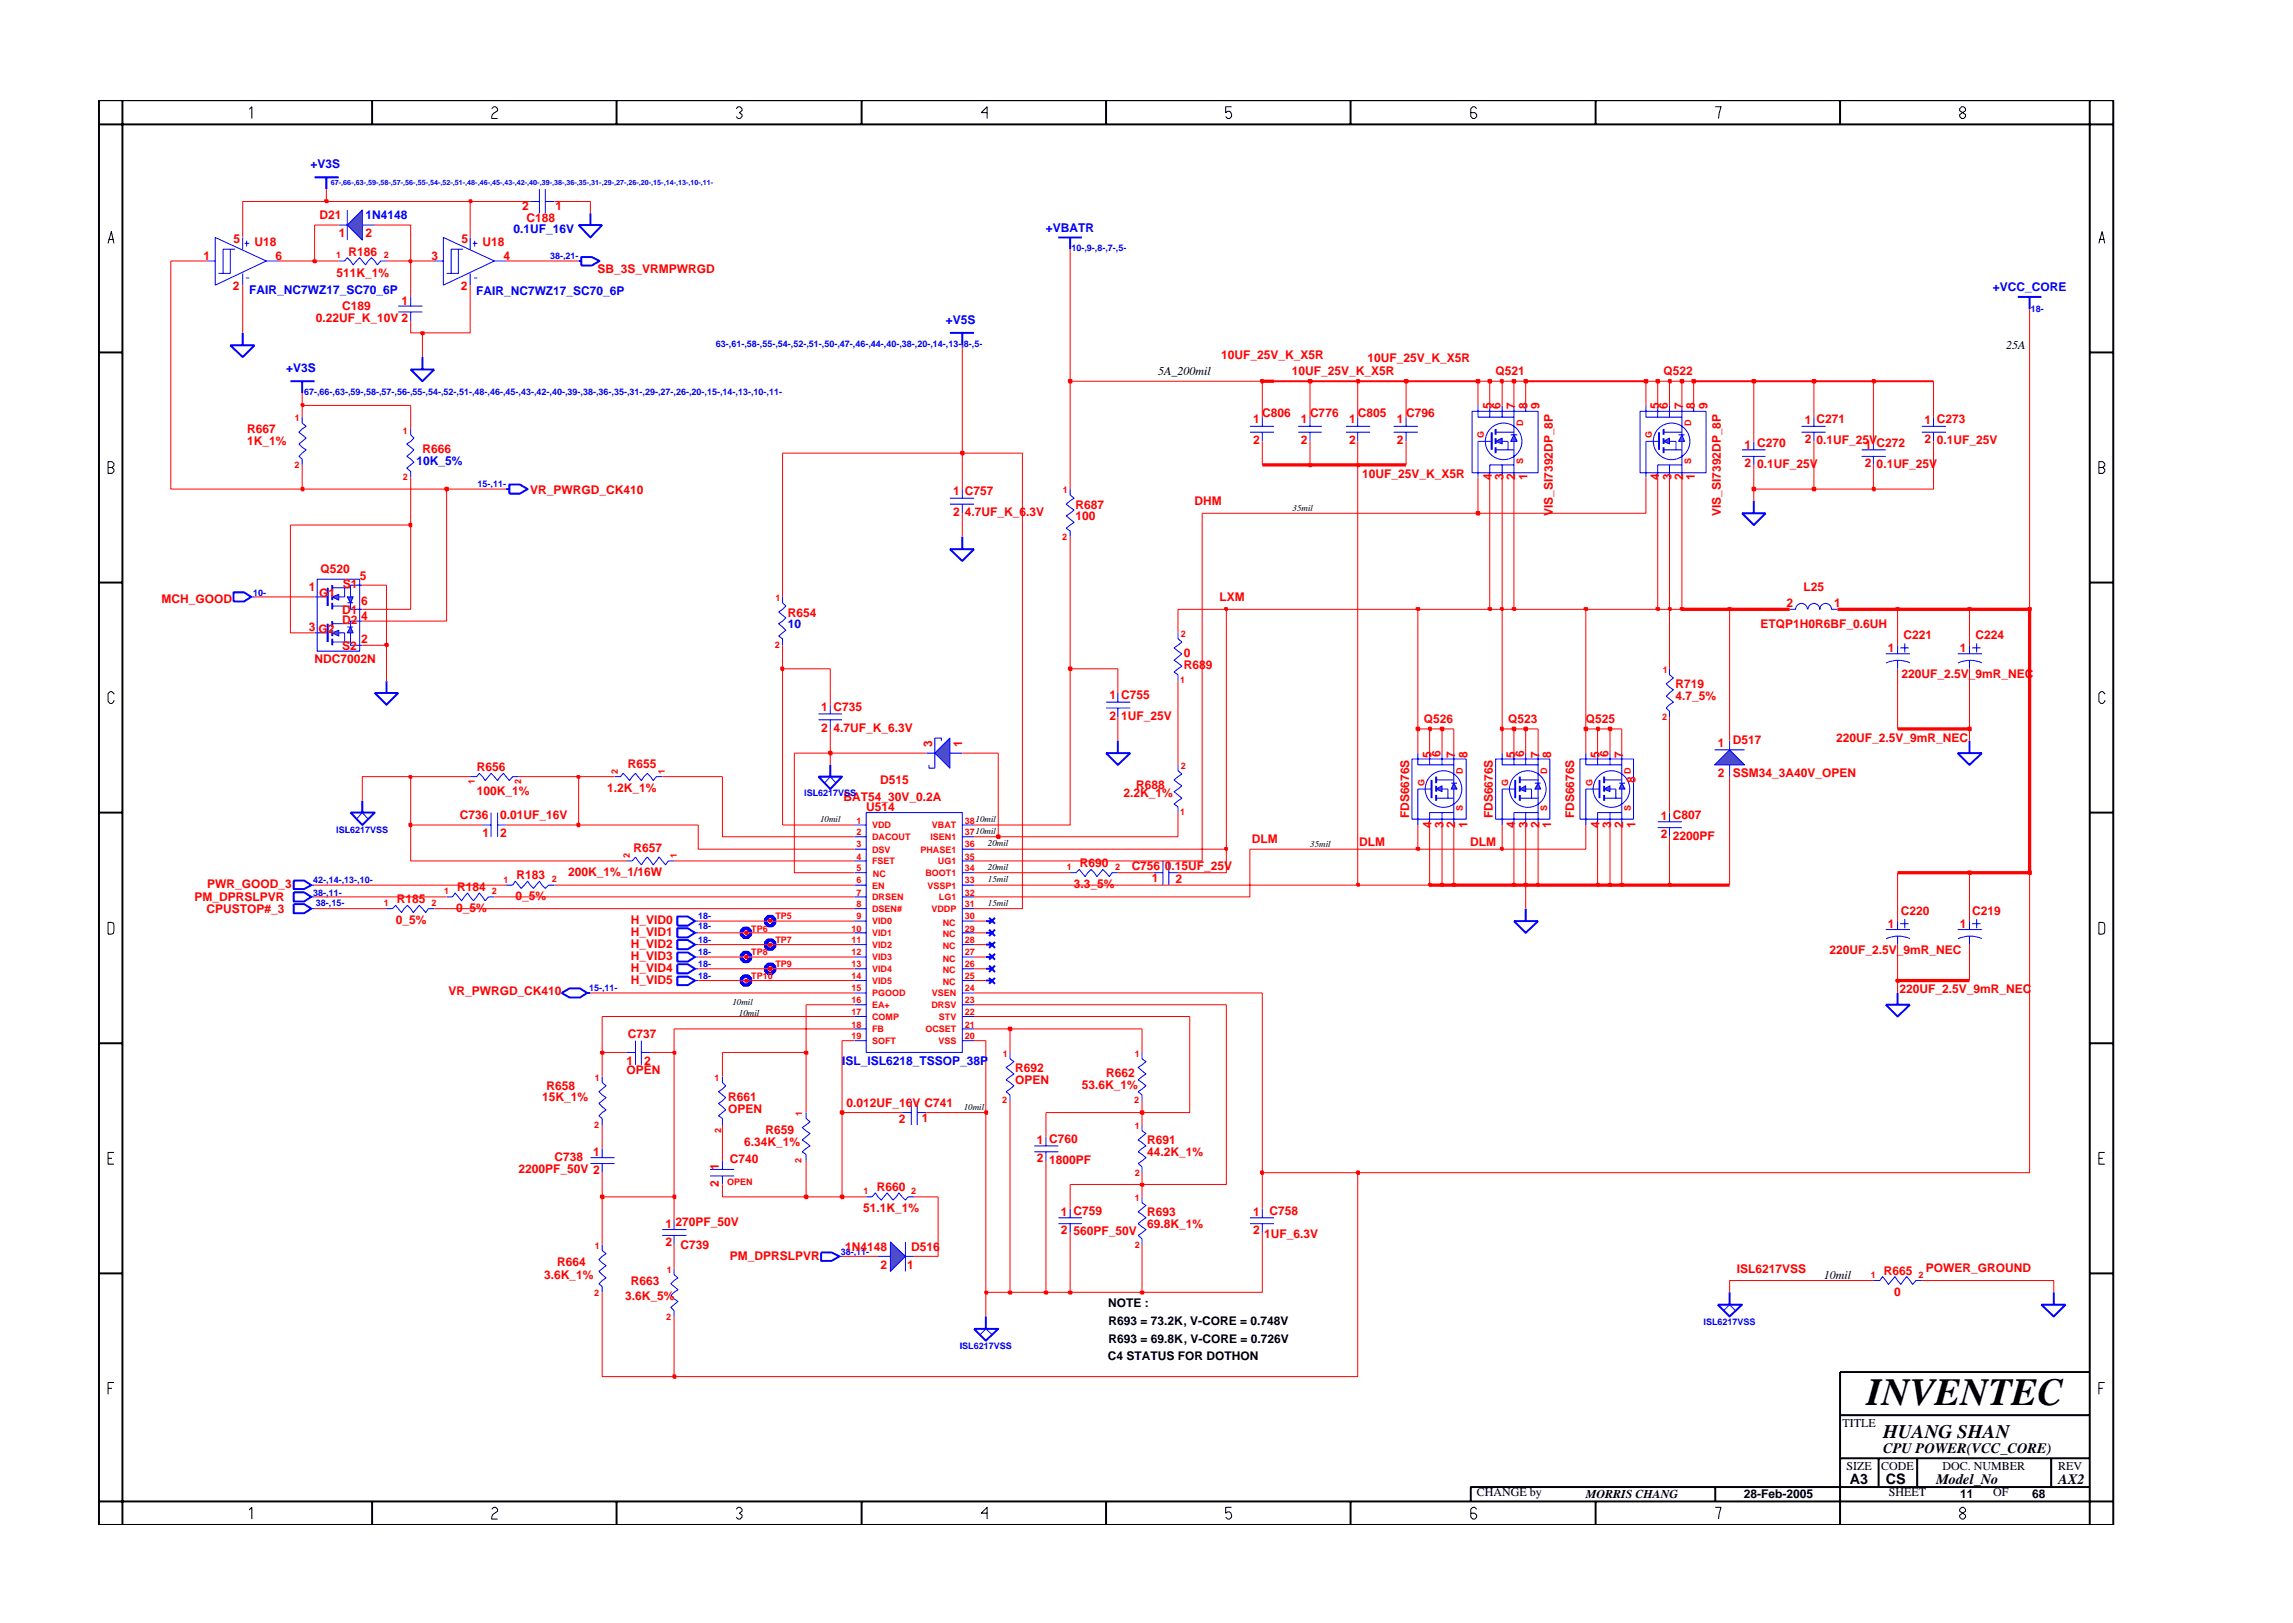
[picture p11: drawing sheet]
<svg xmlns="http://www.w3.org/2000/svg" width="297mm" height="210mm" viewBox="0 0 297 210" stroke-linecap="round" stroke-linejoin="round" font-family="sans-serif">
<defs><g id="words">
<text font-size="5" x="241.8" y="182">INVENTEC</text>
<text font-size="2.5" x="244" y="186.3">HUANG SHAN</text>
<g font-size="1.9">
<text x="244" y="188.2">CPU POWER(VCC_CORE)</text>
<text x="239.6" y="192.2">A3</text>
<text x="244.3" y="192.3">CS</text>
<text x="250.8" y="192.2">Model_No</text>
<text x="266.6" y="192.2">AX2</text>
</g>
<g font-size="1.6" fill="#00f">
<text x="40.2" y="21.8">+V3S</text>
<text x="47.4" y="28.4">1N4148</text>
<text x="135.5" y="30">+VBATR</text>
<text x="66.5" y="30.1">0.1UF_16V</text>
<text x="32.3" y="38.1">FAIR_NC7WZ17_SC70_6P</text>
<text x="61.7" y="38.2">FAIR_NC7WZ17_SC70_6P</text>
<text x="258.1" y="37.7">+VCC_CORE</text>
<text x="122.5" y="42">+V5S</text>
<text x="37.1" y="48.2">+V3S</text>
<text x="54" y="60.2">10K_5%</text>
<text x="102.1" y="81.4">10</text>
<text x="109.1" y="138">ISL_ISL6218_TSSOP_38P</text>
</g>
<g font-size="1.6" fill="#f00">
<text x="41.4" y="28.4">D21</text>
<text x="67.7" y="27.2">2</text>
<text x="68.2" y="28.8">C188</text>
<text x="72" y="27.2">1</text>
<text x="26.3" y="33.6">1</text>
<text x="30.2" y="31.5">5</text>
<text x="33" y="31.9">U18</text>
<text x="35.7" y="33.6">6</text>
<text x="43.6" y="35.8">511K_1%</text>
<text x="43.9" y="30.8">1</text>
<text x="45.2" y="33.1">R186</text>
<text x="47.4" y="30.8">2</text>
<text x="55.9" y="33.6">3</text>
<text x="59.8" y="31.5">5</text>
<text x="62.5" y="31.9">U18</text>
<text x="65.2" y="33.6">4</text>
<text x="77.4" y="35.4">SB_3S_VRMPWRGD</text>
<text x="30.2" y="37.5">2</text>
<text x="40.9" y="41.8">0.22UF_K_10V 2</text>
<text x="44.3" y="40.2">C189</text>
<text x="52" y="39.5">1</text>
<text x="59.7" y="37.5">2</text>
<text x="158.2" y="46.6">10UF_25V_K_X5R</text>
<text x="177.2" y="46.8">10UF_25V_K_X5R</text>
<text x="167.3" y="48.6">10UF_25V_K_X5R</text>
<text x="193.2" y="53" transform="rotate(-90 193.2 53)">5</text>
<text x="193.7" y="48.6">Q521</text>
<text x="194.4" y="53" transform="rotate(-90 194.4 53)">6</text>
<text x="196.3" y="53" transform="rotate(-90 196.3 53)">7</text>
<text x="197.9" y="53" transform="rotate(-90 197.9 53)">8</text>
<text x="199.4" y="53" transform="rotate(-90 199.4 53)">9</text>
<text x="214.9" y="53" transform="rotate(-90 214.9 53)">5</text>
<text x="215.5" y="48.6">Q522</text>
<text x="216.1" y="53" transform="rotate(-90 216.1 53)">6</text>
<text x="218" y="53" transform="rotate(-90 218 53)">7</text>
<text x="219.6" y="53" transform="rotate(-90 219.6 53)">8</text>
<text x="221.2" y="53" transform="rotate(-90 221.2 53)">9</text>
<text x="32" y="57.6">1K_1%</text>
<text x="32" y="56.1">R667</text>
<text x="54.7" y="58.7">R666</text>
<text x="162.3" y="54.8">1</text>
<text x="162.3" y="57.5">2</text>
<text x="163.5" y="54">C806</text>
<text x="168.5" y="54.8">1</text>
<text x="168.5" y="57.5">2</text>
<text x="169.7" y="54">C776</text>
<text x="174.8" y="54.8">1</text>
<text x="174.8" y="57.5">2</text>
<text x="175.9" y="54">C805</text>
<text x="181" y="54.8">1</text>
<text x="181" y="57.5">2</text>
<text x="182.1" y="54">C796</text>
<text x="226" y="58.1">1 C270</text>
<text x="233.8" y="55">1 C271</text>
<text x="233.8" y="57.3">2</text>
<text x="235.3" y="57.5">0.1UF_25V</text>
<text x="241.6" y="58.1">1 C272</text>
<text x="249.3" y="55">1 C273</text>
<text x="249.3" y="57.3">2</text>
<text x="250.9" y="57.5">0.1UF_25V</text>
<text x="68.7" y="63.9">VR_PWRGD_CK410</text>
<text x="123.5" y="64.1">1 C757</text>
<text x="139.3" y="65.9">R687</text>
<text x="154.7" y="65.5">DHM</text>
<text x="176.5" y="61.9">10UF_25V_K_X5R</text>
<text x="193.2" y="62.2" transform="rotate(-90 193.2 62.2)">4</text>
<text x="194.8" y="62.2" transform="rotate(-90 194.8 62.2)">3</text>
<text x="196.3" y="62.2" transform="rotate(-90 196.3 62.2)">2</text>
<text x="197.9" y="62.2" transform="rotate(-90 197.9 62.2)">1</text>
<text x="214.9" y="62.2" transform="rotate(-90 214.9 62.2)">4</text>
<text x="216.5" y="62.2" transform="rotate(-90 216.5 62.2)">3</text>
<text x="218" y="62.2" transform="rotate(-90 218 62.2)">2</text>
<text x="219.6" y="62.2" transform="rotate(-90 219.6 62.2)">1</text>
<text x="226" y="60.5">2</text>
<text x="227.6" y="60.6">0.1UF_25V</text>
<text x="241.6" y="60.5">2</text>
<text x="243.1" y="60.6">0.1UF_25V</text>
<text x="123.5" y="66.8">2</text>
<text x="125" y="66.8">4.7UF_K_6.3V</text>
<text x="139.3" y="67.4">100</text>
<text x="201.2" y="66.8" transform="rotate(-90 201.2 66.8)">VIS_SI7392DP_8P</text>
<text x="222.9" y="66.8" transform="rotate(-90 222.9 66.8)">VIS_SI7392DP_8P</text>
<text x="40" y="76.5">1</text>
<text x="41.3" y="77.3">G1</text>
<text x="41.5" y="74.2">Q520</text>
<text x="44.4" y="76.2">S1</text>
<text x="46.6" y="75.2">5</text>
<text x="158" y="77.9">LXM</text>
<text x="233.6" y="76.6">L25</text>
<text x="20.9" y="78.1">MCH_GOOD</text>
<text x="40" y="81.7">3</text>
<text x="41.3" y="82">G2</text>
<text x="44.3" y="79.5">D1</text>
<text x="44.3" y="80.9">D2</text>
<text x="46.8" y="78.3">6</text>
<text x="46.8" y="80.3">4</text>
<text x="46.8" y="83.3">2</text>
<text x="102.1" y="79.9">R654</text>
<text x="228" y="81.3">ETQP1H0R6BF_0.6UH</text>
<text x="231.4" y="78.7">2</text>
<text x="237.6" y="78.7">1</text>
<text x="246.6" y="82.7">C221</text>
<text x="255.9" y="82.7">C224</text>
<text x="40.8" y="85.9">NDC7002N</text>
<text x="44.3" y="84.2">S2</text>
<text x="153.4" y="86.6">R689</text>
<text x="153.4" y="85.1">0</text>
<text x="217" y="89.2">R719</text>
<text x="244.5" y="84.5">1</text>
<text x="246.3" y="87.8">220UF_2.5V_9mR_NEC</text>
<text x="253.9" y="84.5">1</text>
<text x="106.4" y="92.1">1 C735</text>
<text x="106.4" y="94.9">2</text>
<text x="108" y="94.9">4.7UF_K_6.3V</text>
<text x="143.7" y="90.5">1 C755</text>
<text x="143.7" y="93.2">2</text>
<text x="145.2" y="93.2">1UF_25V</text>
<text x="184.4" y="93.7">Q526</text>
<text x="195.4" y="93.7">Q523</text>
<text x="205.4" y="93.7">Q525</text>
<text x="217" y="90.7">4.7_5%</text>
<text x="61.8" y="99.9">R656</text>
<text x="81.3" y="99.5">R655</text>
<text x="114" y="101.5">D515</text>
<text x="120.8" y="96.8" transform="rotate(-90 120.8 96.8)">3</text>
<text x="124.7" y="96.8" transform="rotate(-90 124.7 96.8)">1</text>
<text x="185.4" y="98.2" transform="rotate(-90 185.4 98.2)">5</text>
<text x="186.6" y="98" transform="rotate(-90 186.6 98)">6</text>
<text x="188.5" y="98.2" transform="rotate(-90 188.5 98.2)">7</text>
<text x="190.1" y="98.2" transform="rotate(-90 190.1 98.2)">8</text>
<text x="196.3" y="98.2" transform="rotate(-90 196.3 98.2)">5</text>
<text x="197.4" y="98" transform="rotate(-90 197.4 98)">6</text>
<text x="199.4" y="98.2" transform="rotate(-90 199.4 98.2)">7</text>
<text x="200.9" y="98.2" transform="rotate(-90 200.9 98.2)">8</text>
<text x="207.2" y="98.2" transform="rotate(-90 207.2 98.2)">5</text>
<text x="208.3" y="98" transform="rotate(-90 208.3 98)">6</text>
<text x="210.3" y="98.2" transform="rotate(-90 210.3 98.2)">7</text>
<text x="211.9" y="101.4" transform="rotate(-90 211.9 101.4)">8</text>
<text x="222.5" y="100.6">2 SSM34_3A40V_OPEN</text>
<text x="222.5" y="96.8">1</text>
<text x="224.5" y="96.4">D517</text>
<text x="237.9" y="96.1">220UF_2.5V_9mR_NEC</text>
<text x="59.6" y="106.1">C736</text>
<text x="61.8" y="103">100K_1%</text>
<text x="64.8" y="106.1">0.01UF_16V</text>
<text x="78.6" y="102.6">1.2K_1%</text>
<text x="109.3" y="103.8">BAT54_30V_0.2A</text>
<text x="112.2" y="105.1">U514</text>
<text x="145.5" y="103.2">2.2K_1%</text>
<text x="147.2" y="102.2">R688</text>
<text x="182.5" y="106" transform="rotate(-90 182.5 106)">FDS6676S</text>
<text x="185.4" y="107.2" transform="rotate(-90 185.4 107.2)">4</text>
<text x="187" y="107.2" transform="rotate(-90 187 107.2)">3</text>
<text x="188.5" y="107.2" transform="rotate(-90 188.5 107.2)">2</text>
<text x="190.1" y="107.2" transform="rotate(-90 190.1 107.2)">1</text>
<text x="193.4" y="106" transform="rotate(-90 193.4 106)">FDS6676S</text>
<text x="196.3" y="107.2" transform="rotate(-90 196.3 107.2)">4</text>
<text x="197.9" y="107.2" transform="rotate(-90 197.9 107.2)">3</text>
<text x="199.4" y="107.2" transform="rotate(-90 199.4 107.2)">2</text>
<text x="200.9" y="107.2" transform="rotate(-90 200.9 107.2)">1</text>
<text x="203.9" y="106" transform="rotate(-90 203.9 106)">FDS6676S</text>
<text x="207.2" y="107.2" transform="rotate(-90 207.2 107.2)">4</text>
<text x="208.7" y="107.2" transform="rotate(-90 208.7 107.2)">3</text>
<text x="210.3" y="107.2" transform="rotate(-90 210.3 107.2)">2</text>
<text x="211.9" y="107.2" transform="rotate(-90 211.9 107.2)">1</text>
<text x="215.2" y="106.3">1 C807</text>
<text x="62.5" y="108.4">1</text>
<text x="64.8" y="108.4">2</text>
<text x="66.9" y="113.9">R183</text>
<text x="73.6" y="113.5">200K_1%_1/16W</text>
<text x="82.1" y="110.3">R657</text>
<text x="139.9" y="112.3">R690</text>
<text x="146.6" y="112.7">C756 0.15UF_25V</text>
<text x="162.2" y="109.2">DLM</text>
<text x="176.1" y="109.6">DLM</text>
<text x="190.5" y="109.6">DLM</text>
<text x="215.2" y="108.6">2</text>
<text x="216.7" y="108.8">2200PF</text>
<text x="25.2" y="116.8">PM_DPRSLPVR</text>
<text x="26.8" y="118.3">CPUSTOP#_3</text>
<text x="26.8" y="115">PWR_GOOD_3</text>
<text x="51.3" y="119.7">0_5%</text>
<text x="51.4" y="117">R185</text>
<text x="59.1" y="118.1">0_5%</text>
<text x="59.2" y="115.4">R184</text>
<text x="66.8" y="116.6">0_5%</text>
<text x="81.7" y="119.7">H_VID0</text>
<text x="139.1" y="115">3.3_5%</text>
<text x="149.2" y="114.2">1</text>
<text x="152.3" y="114.4">2</text>
<text x="246.2" y="118.5">C220</text>
<text x="255.5" y="118.6">C219</text>
<text x="81.7" y="122.8">H_VID2</text>
<text x="81.7" y="124.3">H_VID3</text>
<text x="81.7" y="125.9">H_VID4</text>
<text x="81.7" y="121.3">H_VID1</text>
<text x="237" y="123.6">220UF_2.5V_9mR_NEC</text>
<text x="244.5" y="120.3">1</text>
<text x="253.9" y="120.3">1</text>
<text x="58.1" y="129">VR_PWRGD_CK410</text>
<text x="81.7" y="127.4">H_VID5</text>
<text x="246.1" y="128.6">220UF_2.5V_9mR_NEC</text>
<text x="81.1" y="138">1</text>
<text x="81.3" y="134.5">C737</text>
<text x="83.4" y="138">2</text>
<text x="70.2" y="142.6">15K_1%</text>
<text x="70.8" y="141.3">R658</text>
<text x="81.1" y="139.1">OPEN</text>
<text x="94.3" y="142.6">R661</text>
<text x="109.7" y="143.3">0.012UF_16V C741</text>
<text x="131.5" y="138.9">R692</text>
<text x="131.5" y="140.4">OPEN</text>
<text x="140.2" y="141.1">53.6K_1%</text>
<text x="143.3" y="139.5">R662</text>
<text x="76.8" y="149.8">1</text>
<text x="94.3" y="144.1">OPEN</text>
<text x="96.4" y="148.4">6.34K_1%</text>
<text x="99.2" y="146.9">R659</text>
<text x="116.4" y="145.5">2</text>
<text x="119.4" y="145.3">1</text>
<text x="134.3" y="148.2">1 C760</text>
<text x="148.6" y="148.2">R691</text>
<text x="148.6" y="149.7">44.2K_1%</text>
<text x="67.2" y="151.9">2200PF_50V 2</text>
<text x="71.8" y="150.4">C738</text>
<text x="93.1" y="153.8" transform="rotate(-90 93.1 153.8)">2</text>
<text x="93.1" y="151.5" transform="rotate(-90 93.1 151.5)">1</text>
<text x="94.5" y="150.7">C740</text>
<text x="113.6" y="154.3">R660</text>
<text x="134.3" y="150.6">2</text>
<text x="135.9" y="150.7">1800PF</text>
<text x="86.2" y="159.1">1</text>
<text x="86.2" y="161.4">2</text>
<text x="87.5" y="158.9">270PF_50V</text>
<text x="88.2" y="161.8">C739</text>
<text x="111.8" y="157">51.1K_1%</text>
<text x="137.4" y="159.9">2</text>
<text x="137.4" y="157.6">1 C759</text>
<text x="139.1" y="160">560PF_50V</text>
<text x="148.6" y="157.6">R693</text>
<text x="148.6" y="159">69.8K_1%</text>
<text x="162.3" y="157.6">1</text>
<text x="162.3" y="159.9">2</text>
<text x="163.8" y="160.4">1UF_6.3V</text>
<text x="164.5" y="157.4">C758</text>
<text x="70.5" y="165.7">3.6K_1%</text>
<text x="72.2" y="163.9">R664</text>
<text x="81.7" y="166.5">R663</text>
<text x="94.5" y="163.2">PM_DPRSLPVR</text>
<text x="109.5" y="162.1">1N4148</text>
<text x="114.1" y="164.4">2</text>
<text x="117.5" y="164.4">1</text>
<text x="118.1" y="162.1">D516</text>
<text x="225" y="164.9">ISL6217VSS</text>
<text x="244" y="165.2">R665</text>
<text x="245.4" y="167.8">0</text>
<text x="249.5" y="164.8">POWER_GROUND</text>
<text x="81" y="168.4">3.6K_5%</text>
</g>
<g font-size="1.6">
<text x="259.9" y="45.3">25A</text>
<text x="150" y="48.6">5A_200mil</text>
<text x="236.3" y="165.7">10mil</text>
<text x="143.6" y="169.3">NOTE :</text>
<text x="143.6" y="171.6">R693 = 73.2K, V-CORE = 0.748V</text>
<text x="143.5" y="176.2">C4 STATUS FOR DOTHON</text>
<text x="143.6" y="174">R693 = 69.8K , V-CORE = 0.726V</text>
<text x="238.7" y="184.8">TITLE</text>
<text x="239.2" y="190.4">SIZE</text>
<text x="243.7" y="190.4">CODE</text>
<text x="251.6" y="190.4">DOC. NUMBER</text>
<text x="266.6" y="190.4">REV</text>
<text x="191.3" y="193.9">CHANGE by</text>
<text x="205.4" y="194.1">MORRIS CHANG</text>
<text x="225.9" y="194.1">28-Feb-2005</text>
<text x="244.7" y="193.9">SHEET</text>
<text x="253.9" y="194.1">11</text>
<text x="258.2" y="193.9">OF</text>
<text x="263.3" y="194.1">68</text>
</g>
<g font-size="1.2" fill="#f00">
<text x="43.5" y="33.5">1</text>
<text x="49.7" y="33.5">2</text>
<text x="38.2" y="54.6">1</text>
<text x="52.2" y="56.2">1</text>
<text x="192.2" y="56.8" transform="rotate(-90 192.2 56.8)">G</text>
<text x="197.3" y="55.2" transform="rotate(-90 197.3 55.2)">D</text>
<text x="214" y="56.8" transform="rotate(-90 214 56.8)">G</text>
<text x="219.1" y="55.2" transform="rotate(-90 219.1 55.2)">D</text>
<text x="38.1" y="60.6">2</text>
<text x="52.2" y="62.2">2</text>
<text x="137.7" y="63.9">1</text>
<text x="197.3" y="60.1" transform="rotate(-90 197.3 60.1)">S</text>
<text x="219.1" y="60.1" transform="rotate(-90 219.1 60.1)">S</text>
<text x="137.6" y="70">2</text>
<text x="100.4" y="77.9">1</text>
<text x="100.4" y="83.9">2</text>
<text x="153" y="82.5">2</text>
<text x="152.9" y="88.5">1</text>
<text x="215.4" y="87.2">1</text>
<text x="215.3" y="93.2">2</text>
<text x="61.5" y="101.6" transform="rotate(-90 61.5 101.6)">1</text>
<text x="67.5" y="101.6" transform="rotate(-90 67.5 101.6)">2</text>
<text x="80" y="100.2" transform="rotate(-90 80 100.2)">2</text>
<text x="86.1" y="100.3" transform="rotate(-90 86.1 100.3)">1</text>
<text x="153" y="99.6">2</text>
<text x="184.5" y="101.8" transform="rotate(-90 184.5 101.8)">G</text>
<text x="189.5" y="100.3" transform="rotate(-90 189.5 100.3)">D</text>
<text x="195.4" y="101.8" transform="rotate(-90 195.4 101.8)">G</text>
<text x="200.4" y="100.3" transform="rotate(-90 200.4 100.3)">D</text>
<text x="206.3" y="101.8" transform="rotate(-90 206.3 101.8)">G</text>
<text x="211.3" y="100.3" transform="rotate(-90 211.3 100.3)">D</text>
<text x="111" y="106.7">1</text>
<text x="113" y="107.3">VDD</text>
<text x="120.7" y="107.3">VBAT</text>
<text x="125" y="106.7">3810mil</text>
<text x="152.9" y="105.6">1</text>
<text x="189.5" y="105.1" transform="rotate(-90 189.5 105.1)">S</text>
<text x="200.4" y="105.1" transform="rotate(-90 200.4 105.1)">S</text>
<text x="211.3" y="105.1" transform="rotate(-90 211.3 105.1)">S</text>
<text x="81.6" y="111.2" transform="rotate(-90 81.6 111.2)">2</text>
<text x="87.7" y="111.2" transform="rotate(-90 87.7 111.2)">1</text>
<text x="111" y="111.4">4</text>
<text x="111" y="108.2">2</text>
<text x="111" y="109.8">3</text>
<text x="111" y="112.9">5</text>
<text x="113" y="108.8">DACOUT</text>
<text x="113" y="110.4">DSV</text>
<text x="113" y="112">FSET</text>
<text x="113.1" y="113.7">NC</text>
<text x="119.2" y="110.4">PHASE1</text>
<text x="119.9" y="113.5">BOOT1</text>
<text x="120.5" y="108.8">ISEN1</text>
<text x="121.5" y="112">UG1</text>
<text x="125" y="109.8">36</text>
<text x="125" y="108.2">3710mil</text>
<text x="125" y="111.4">35</text>
<text x="125" y="112.9">34</text>
<text x="138.2" y="112.7">1</text>
<text x="144.5" y="112.7">2</text>
<text x="49.7" y="117.4">1</text>
<text x="55.9" y="117.4">2</text>
<text x="57.5" y="115.9">1</text>
<text x="63.7" y="115.8">2</text>
<text x="65.2" y="114.3">1</text>
<text x="71.5" y="114.2">2</text>
<text x="100.4" y="119.1">TP5</text>
<text x="111" y="119.1">9</text>
<text x="111" y="116">7</text>
<text x="111" y="117.5">8</text>
<text x="111" y="114.4">6</text>
<text x="113" y="119.8">VID0</text>
<text x="113" y="116.6">DRSEN</text>
<text x="113" y="118.2">DSEN#</text>
<text x="113" y="115.1">EN</text>
<text x="120.1" y="115.1">VSSP1</text>
<text x="120.7" y="118.2">VDDP</text>
<text x="121.6" y="116.6">LG1</text>
<text x="122.1" y="119.9">NC</text>
<text x="125" y="114.4">33</text>
<text x="125" y="116">32</text>
<text x="125" y="117.5">31</text>
<text x="125" y="119.1">30</text>
<text x="97.3" y="120.7">TP6</text>
<text x="97.3" y="123.7">TP8</text>
<text x="100.4" y="122.2">TP7</text>
<text x="100.4" y="125.3">TP9</text>
<text x="110.3" y="120.7">10</text>
<text x="110.3" y="122.2">11</text>
<text x="110.3" y="123.7">12</text>
<text x="110.3" y="125.3">13</text>
<text x="113" y="121.3">VID1</text>
<text x="113" y="122.8">VID2</text>
<text x="113" y="124.4">VID3</text>
<text x="113" y="125.9">VID4</text>
<text x="122.1" y="124.6">NC</text>
<text x="122.1" y="123">NC</text>
<text x="122.1" y="121.4">NC</text>
<text x="125" y="125.3">26</text>
<text x="125" y="123.7">27</text>
<text x="125" y="122.2">28</text>
<text x="125" y="120.7">29</text>
<text x="97.3" y="126.9">TP10</text>
<text x="110.3" y="128.4">15</text>
<text x="110.3" y="126.9">14</text>
<text x="110.3" y="131.5">17</text>
<text x="110.3" y="130">16</text>
<text x="113" y="129.1">PGOOD</text>
<text x="113" y="127.5">VID5</text>
<text x="113" y="130.6">EA+</text>
<text x="120.7" y="130.6">DRSV</text>
<text x="120.7" y="129.1">VSEN</text>
<text x="122.1" y="127.6">NC</text>
<text x="122.1" y="126.1">NC</text>
<text x="125" y="128.4">24</text>
<text x="125" y="131.5">22</text>
<text x="125" y="130">23</text>
<text x="125" y="126.9">25</text>
<text x="110.3" y="134.6">19</text>
<text x="110.3" y="133.1">18</text>
<text x="113" y="135.3">SOFT</text>
<text x="113" y="132.1">COMP</text>
<text x="113" y="133.7">FB</text>
<text x="119.9" y="133.7">OCSET</text>
<text x="121.6" y="135.3">VSS</text>
<text x="121.6" y="132.1">STV</text>
<text x="125" y="134.6">20</text>
<text x="125" y="133.1">21</text>
<text x="129.9" y="136.9">1</text>
<text x="147" y="136.9">1</text>
<text x="77.1" y="140.1">1</text>
<text x="92.6" y="140.1">1</text>
<text x="129.8" y="142.9">2</text>
<text x="146.9" y="142.9">2</text>
<text x="77" y="146.1">2</text>
<text x="93.4" y="146.7" transform="rotate(-90 93.4 146.7)">2</text>
<text x="103.9" y="144.6" transform="rotate(-90 103.9 144.6)">1</text>
<text x="147" y="146.2">1</text>
<text x="94.2" y="153.6">OPEN</text>
<text x="103.8" y="150.7" transform="rotate(-90 103.8 150.7)">2</text>
<text x="111.9" y="154.7">1</text>
<text x="118.1" y="154.6">2</text>
<text x="147" y="152.3">2</text>
<text x="147" y="155.6">1</text>
<text x="77.1" y="161.7">1</text>
<text x="147" y="161.7">2</text>
<text x="77" y="167.8">2</text>
<text x="86.4" y="164.9">1</text>
<text x="242.3" y="165.6">1</text>
<text x="248.5" y="165.6">2</text>
<text x="86.3" y="171">2</text>
</g>
<g font-size="1.2" fill="#00f">
<text x="71.3" y="33.6">38-,21-</text>
<text x="138.8" y="32.6">10-,9-,8-,7-,5-</text>
<text x="263.1" y="40.4">18-</text>
<text x="92.7" y="44.9">63-,61-,58-,55-,54-,52-,51-,50-,47-,46-,44-,40-,38-,20-,14-,13-,8-,5-</text>
<text x="39.4" y="51.2">67-,66-,63-,59-,58-,57-,56-,55-,54-,52-,51-,48-,46-,45-,43-,42-,40-,39-,38-,36-,35-,31-,29-,27-,26-,20-,15-,14-,13-,10-,11-</text>
<text x="61.9" y="63.1">15-,11-</text>
<text x="32.8" y="77.2">10-</text>
<text x="43.6" y="107.9">ISL6217VSS</text>
<text x="104.2" y="103.1">ISL6217VSS</text>
<text x="40.6" y="116">38-,11-</text>
<text x="40.6" y="114.4">42-,14-,13-,10-</text>
<text x="40.9" y="117.4">38-,15-</text>
<text x="90.5" y="119">18-</text>
<text x="90.5" y="123.7">18-</text>
<text x="90.5" y="125.3">18-</text>
<text x="90.5" y="122.2">18-</text>
<text x="90.5" y="120.4">18-</text>
<text x="76.3" y="128.4">15-,11-</text>
<text x="90.5" y="126.9">18-</text>
<text x="108.9" y="162.6">38-,11-</text>
<text x="220.7" y="171.6">ISL6217VSS</text>
<text x="124.3" y="174.7">ISL6217VSS</text>
</g>
<g font-size="1.2">
<text x="167.4" y="66.2">35mil</text>
<text x="106.2" y="106.5">10mil</text>
<text x="128" y="112.7">20mil</text>
<text x="128" y="109.6">20mil</text>
<text x="169.7" y="109.7">35mil</text>
<text x="128" y="117.4">15mil</text>
<text x="128" y="114.2">15mil</text>
<text x="94.9" y="130.1">10mil</text>
<text x="95.7" y="131.7">10mil</text>
<text x="124.9" y="143.8">10mil</text>
</g>
<text font-size=".9" fill="#00f" x="42.9" y="23.9">67-,66-,63-,59-,58-,57-,56-,55-,54-,52-,51-,48-,46-,45-,43-,42-,40-,39-,38-,36-,35-,31-,29-,27-,26-,20-,15-,14-,13-,10-,11-</text>
</g></defs>
<g fill="none" stroke="#00f" stroke-width=".13">
<path d="M51.6 39.7h3.1M53.2 38.5v1.2M51.6 40.4h3.1M53.2 40.4v1.2M174.4 55.2h3.1M174.4 56h3.1M175.9 54v1.2M175.9 56v1.2M233.4 55.2h3.1M233.4 56h3.1M235 54v1.2M235 56v1.2"/>
<path d="M123 64.5h3.2M123 65.3h3.2M124.7 63.4v1.1M124.7 65.3v1.2M152.6 99.1v.8l.5 .4-1 .7 1 .8-1 .8 1 .8-1 .8 .5 .3v.8M253.6 84.7h3.1M255.1 83.6v1.1M255.1 85.5v1.1M255.5 83.9h1.1M256.1 83.3v1.2M256.7 85.9a3.7 3.7 0 0 0-3.1 0M40.3 114.7h.5"/>
<path d="M79.6 100.6h.8l.3-.4 .9 .9 .7-.9 .8 .9 .7-.9 .8 .9 .4-.5h.8M81.1 111.5h.8l.4-.5 .8 1 .7-1 .8 1 .8-1 .8 1 .4-.5h.7M194.6 102.2h1.7M214.7 106.5h3.2M214.7 107.2h3.2M216.3 105.3v1.2M216.3 107.2v1.2M90 122.4h.5M90 125.5h.5M93.6 139.5v.7l.4 .5-.9 .7 .9 .8-.9 .7 .9 .9-.9 .8 .5 .3v.8M92 151.5h3.1M92 152.3h3.1"/>
<path d="M93.6 150.4v1.1M93.6 152.3v1.1M112.2 155.1h.8l.4-.6 .8 1 .7-1 .8 1 .7-1 .9 1 .3-.4h.8M87.3 164.4v.7l.5 .5-.9 .7 .9 .8-.9 .7 .9 .8-.9 .8 .4 .4v.7"/>
</g>
<path d="M123 43.1h3.2M124.7 43.1v1.6M38 114.1h1.4l.9 .6-.9 .5h-1.4zM196.3 101v2.4M87.7 121.8h1.4l.9 .6-.9 .6h-1.4zM87.7 124.9h1.4l.9 .6-.9 .6h-1.4z" fill="none" stroke="#00f" stroke-width=".25"/>
<path d="M199.2 101.5l.4 .7h-.8z" fill="#3c3cc8"/>
<path d="M198.8 101.5h.8M199.2 101.5l.4 .7h-.8z" fill="none" stroke="#00f" stroke-width=".13"/>
<path d="M196.9 102.2l.7-.4v.8z" fill="#3c3cc8"/>
<g fill="none" stroke="#00f" stroke-width=".13">
<path d="M193.7 98.3h7.1v7.8h-7.1zM194.6 97.6v1.5h4.6M196.1 97.6v1.5M197.6 97.6v1.5M199.2 97.6v3.9M46.2 106.1l.7-.8 .8 .8M50.1 117.7h.7l.5-.4 .7 .9 .8-.9 .7 .9 .8-.9 .8 .9 .4-.5h.7M194.6 102.2v4.7M196.9 102.2l.7-.4v.8zM196.9 103.4h2.3M196.9 101h2.3M197.6 102.2h.8v1.2"/>
<path d="M197.6 105.3v1.6M199.2 102.2v4.7M199.2 105.3h-3.1v1.6M90 124h.5M85.8 159.3h3.1M87.3 158.1v1.2M104.4 144.1v.8l.5 .4-1 .8 1 .7-1 .9 1 .7-1 .8 .5 .3v.9M134 148.4h3.1M134 149.2h3.1M135.5 147.3v1.1M135.5 149.2v1.2M85.8 160h3.1"/>
<path d="M87.3 160v1.2M113.7 162.8h1.6M117.3 162.8h1.1M117.3 160.9v3.8"/>
<circle cx="197.9" cy="102.2" r="2.37"/>
</g>
<path d="M53.2 47.9h3l-1.5 1.5zM54.7 46.3v1.6M45.4 105.3h3.1l-1.6 1.6zM46.9 103.7v1.6M196.9 100.6v.9M196.9 101.8v.8M196.9 103v.7M87.7 123.4h1.4l.9 .6-.9 .6h-1.4z" fill="none" stroke="#00f" stroke-width=".25"/>
<path d="M99.3 121.9l.2-.1h.5l.4 .3v.5l-.4 .4h-.5l-.3-.4v-.5z" fill="none" stroke="#00f" stroke-width=".42"/>
<path d="M115.3 160.9l2 1.9-2 1.9z" fill="#3c3cc8"/>
<path d="M213.2 57.2h1.7M115.3 160.9l2 1.9-2 1.9z" fill="none" stroke="#00f" stroke-width=".13"/>
<path d="M214.9 56v2.3M127.7 124h.9M128.1 123.6l.8 .7M128.9 123.6l-.8 .7" fill="none" stroke="#00f" stroke-width=".25"/>
<path d="M217.9 56.3l.3 .9h-.7z" fill="#3c3cc8"/>
<path d="M217.5 56.3h.7M217.9 56.3l.3 .9h-.7z" fill="none" stroke="#00f" stroke-width=".13"/>
<path d="M215.5 57.2l.8-.4v.7z" fill="#3c3cc8"/>
<g fill="none" stroke="#00f" stroke-width=".13">
<path d="M212.5 53.3h8.5v7.9h-8.5zM213.2 52.5v1.5h4.7M213.2 57.2v4.6M214.7 52.5v1.5M215.5 57.2l.8-.4v.7zM215.5 58.3h2.4M215.5 56h2.4M216.3 57.2h.8v1.1M216.3 52.5v1.5M217.9 52.5v3.8M217.9 57.2v4.6M219.4 52.5v.8"/>
<path d="M216.3 60.2v1.6M217.9 60.2h-3.2v1.6M120 97.6h1.1M121.1 95.6v3.9M123 97.6h1.7M90 119.3h.5M223.3 169.8l.8-.8 .7 .8"/>
<circle cx="216.5" cy="57.2" r="2.37"/>
</g>
<path d="M215.5 55.6v.7M215.5 56.8v.7M215.5 57.9v.8M87.7 118.7h1.4l.9 .6-.9 .6h-1.4zM222.5 169h3.2l-1.6 1.5zM224.1 167.4v1.6" fill="none" stroke="#00f" stroke-width=".25"/>
<path d="M121.1 97.6l1.9-2v3.9z" fill="#3c3cc8"/>
<g fill="none" stroke="#00f" stroke-width=".13">
<path d="M68.7 26.1h1.2M69.9 24.5v3.1M70.6 26.1h1.2M70.6 24.5v3.1M39.1 54v.8l.6 .4-1 .8 1 .8-1 .7 1 .8-1 .8 .4 .4v.7M168.2 55.2h3M168.2 56h3M169.7 54v1.2M169.7 56v1.2M101.4 77.3v.8l.4 .4-.9 .8 .9 .7-.9 .8 .9 .8-.9 .8 .5 .3v.9M138.6 63.4v.7l.5 .4-1 .8 1 .8-1 .7 1 .9-1 .7 .5 .4v.7M231.8 78.9h.8a.76 .76 0 0 1 .8-.7 .76 .76 0 0 1 .7 .7"/>
<path d="M234.2 78.9a.76 .76 0 0 1 .8-.7 .76 .76 0 0 1 .7 .7 .76 .76 0 0 1 .8-.7 .76 .76 0 0 1 .8 .7h.7M40.8 82h1.6M106 92.5h3.1M106 93.2h3.1M107.6 91.3v1.2M107.6 93.2v1.2M120.3 99.1v.4h.8M121.1 97.6l1.9-2v3.9zM121.1 95.6h.8v.4M143.3 91h3.1M143.3 91.7h3.1M144.8 89.8v1.2"/>
<path d="M144.8 91.7v1.2M152.6 82v.7l.5 .5-1 .7 1 .8-1 .8 1 .8-1 .8 .5 .3v.9M40.3 117.7h.5M60.9 100.6h.9l.3-.4 .8 .9 .7-.9 .9 .9 .7-.9 .8 .9 .4-.5h.8M138.6 113.1h.8l.4-.5 .8 1 .7-1 .8 1 .8-1 .8 1 .3-.5h.8M149.5 113.1h1.2M150.7 111.5v3.2M151.4 113.1h1.2M151.4 111.5v3.2M90 120.8h.5M116.9 144.1h1.2M118.1 142.6v3.1"/>
<path d="M118.8 144.1h1.2M118.8 142.6v3.1M161.9 157.8h3.1M161.9 158.5h3.1M163.5 156.6v1.2M163.5 158.5v1.2M108.7 162.8h.4M242.7 165.9h.8l.4-.5 .7 1 .9-1 .7 1 .8-1 .8 1 .4-.5h.7"/>
</g>
<g fill="none" stroke="#00f" stroke-width=".25">
<path d="M37.6 49.4h3.2M39.1 49.4v1.5M42.4 80.8v2.4M143.3 97.6h3.1l-1.6 1.5zM144.8 96v1.6M38 117.1h1.4l.9 .6-.9 .6h-1.4zM72.8 128.6l1-.6h1.3l1 .6-1 .6h-1.3zM76.1 128.6h.4M87.7 120.3h1.4l.9 .5-.9 .6h-1.4zM127.7 120.8h.9M127.7 122.4h.9M128.1 120.4l.8 .9"/>
<path d="M128.1 122l.8 .8M128.9 120.4l-.8 .9M128.9 122l-.8 .8M106.4 162.2h1.3l1 .6-1 .6h-1.3z"/>
</g>
<path d="M99.2 119.1l.3-.4h.5l.4 .4v.5l-.4 .3h-.5l-.3-.3zM96.1 123.6l.3-.2h.5l.3 .3v.5l-.3 .4h-.5l-.4-.4v-.5z" fill="none" stroke="#00f" stroke-width=".42"/>
<path d="M45.4 81.2l.3 .8h-.7z" fill="#3c3cc8"/>
<path d="M45 81.2h.7M45.4 81.2l.3 .8h-.7z" fill="none" stroke="#00f" stroke-width=".13"/>
<path d="M43 82l.9-.4v.8z" fill="#3c3cc8"/>
<path d="M40.8 77.3h1.6M43 82l.9-.4v.8zM43 83.2h2.4M43 80.8h2.4M43.9 82h.7v1.2M45.4 82v1.6h1.5M46.9 80.5h-1.5v.7" fill="none" stroke="#00f" stroke-width=".13"/>
<path d="M42.4 76.1v2.4M43 80.5v.7M43 81.6v.8M43 82.7v.9" fill="none" stroke="#00f" stroke-width=".25"/>
<path d="M45 77.3h.7l-.3 .8z" fill="#3c3cc8"/>
<path d="M45 77.3h.7l-.3 .8zM45 78.1h.7" fill="none" stroke="#00f" stroke-width=".13"/>
<path d="M43 77.3l.9-.3v.8z" fill="#3c3cc8"/>
<g fill="none" stroke="#00f" stroke-width=".13">
<path d="M41.1 75h5.5v9.4h-5.5zM43 77.3l.9-.3v.8zM43 76.1h2.4M43 78.5h2.4M44.6 76.1v1.2h-.7M45.4 78.1v.8h1.5M46.9 75.8h-1.5v1.5M57.9 116.2h.7l.4-.5 .8 1 .8-1 .7 1 .8-1 .8 1 .4-.5h.7M183.7 102.2h1.7M255.1 119.3v1.1M255.5 119.7h1.1M256.1 119.1v1.2"/>
<path d="M253.6 120.4h3.1M255.1 121.3v1.1M256.7 121.6a3.7 3.7 0 0 0-3.1 0M147.9 145.7v.8l.5 .3-1 .9 1 .7-1 .8 1 .8-1 .7 .5 .5v.7M126.9 172.9l.8-.7 .9 .7"/>
</g>
<path d="M43 75.8v.8M43 77v.8M43 78.1v.8M185.4 101v2.4M126.2 172.2h3.1l-1.6 1.5zM127.7 170.5v1.7" fill="none" stroke="#00f" stroke-width=".25"/>
<path d="M188.3 101.5l.5 .7h-.8z" fill="#3c3cc8"/>
<path d="M188 101.5h.8M188.3 101.5l.5 .7h-.8z" fill="none" stroke="#00f" stroke-width=".13"/>
<path d="M186 102.2l.8-.4v.8z" fill="#3c3cc8"/>
<g fill="none" stroke="#00f" stroke-width=".13">
<path d="M26.8 33.8h1.1M27.9 30.8l6.6 3-6.6 3.1zM29.8 32.3v3.1h-.9M30.4 32.3h-1.5v3.1h-.6M31.4 30.8v1.5M31.4 35.4v1.5M31.7 31.5h.6M31.9 36h.4M31.9 31.2v.7M34.5 33.8h1.6M43.9 33.8h.7l.4-.4 .7 .9 .9-.9 .8 .9 .7-.9 .8 .9 .4-.5h.8M53.2 55.6v.7l.4 .5-.9 .7 .9 .8-.9 .8 .9 .8-.9 .7 .5 .5v.7"/>
<path d="M161.9 55.2h3.1M161.9 56h3.1M163.5 54v1.2M163.5 56v1.2M180.5 55.2h3.2M180.5 56h3.2M182.1 54v1.2M182.1 56v1.2M225.7 58.3h3M225.7 59.1h3M227.2 57.2v1.1M227.2 59.1v1.1"/>
<path d="M241.2 58.3h3.1M241.2 59.1h3.1M242.7 57.2v1.1M242.7 59.1v1.1M248.9 55.2h3.2M248.9 56h3.2M250.5 54v1.2M250.5 56v1.2M32.5 77.3h.5M182.9 98.3h7v7.8h-7zM183.7 97.6v1.5h4.6M185.2 97.6v1.5"/>
<path d="M186.8 97.6v1.5M188.3 97.6v3.9M40.3 116.2h.5M62.5 106.9h1.1M63.6 105.3v3.1M64.5 106.9h1.1M64.5 105.3v3.1M106.8 101.5l.8-.9 .7 .9M183.7 102.2v4.7M186 102.2l.8-.4v.8zM186 103.4h2.3M186 101h2.3"/>
<path d="M186.8 102.2h.8v1.2M186.8 105.3v1.6M188.3 102.2v4.7M188.3 105.3h-3.1v1.6M205.4 102.2h1.8M245.8 119.3v1.1M246.2 119.7h1.1M246.7 119.1v1.2M130.8 136.3v.9l.5 .3-1 .8 1 .8-1 .8 1 .8-1 .7 .5 .4v.8M147.9 136.3v.9l.5 .3-1 .8 1 .8-1 .8 1 .8-1 .7 .5 .4v.8M244.3 120.4h3.1M245.8 121.3v1.1"/>
<path d="M247.4 121.6a3.7 3.7 0 0 0-3.1 0M76.5 150h3.1M76.5 150.7h3.1M78 148.8v1.2M78 150.7v1.2M137.1 157.8h3.1M137.1 158.5h3.1M138.6 156.6v1.2M138.6 158.5v1.2M147.9 155.1v.7l.5 .4-1 .8 1 .8-1 .7 1 .8-1 .7 .5 .5v.7M78 161.2v.8l.5 .4-.9 .8 .9 .7-.9 .8 .9 .9-.9 .7 .4 .4v.7"/>
<circle cx="187" cy="102.2" r="2.37"/>
</g>
<g fill="none" stroke="#00f" stroke-width=".25">
<path d="M40.8 23h3.1M42.3 23v1.5M137.1 30.8h3.1M138.6 30.8v1.5M29.8 44.7h3.2l-1.6 1.6zM31.4 43.1v1.6M30.3 76.7h1.3l.9 .6-.9 .6h-1.3zM65.6 63.4h.4M66 62.8h1.3l1.1 .6-1.1 .6h-1.3zM123 71.1h3.2l-1.5 1.6zM124.7 69.5v1.6M225.7 66.5h3l-1.5 1.5z"/>
<path d="M227.2 64.9v1.6M48.5 89.8h3.1l-1.5 1.5zM50.1 88.3v1.5M107.6 99.1v1.5M38 115.6h1.4l.9 .6-.9 .6h-1.4zM106 100.6h3.1l-1.5 1.6zM127.7 119.3h.9M128.1 118.9l.8 .8M128.9 118.9l-.8 .8M186 100.6v.9M186 101.8v.8M186 103v.7"/>
<path d="M196.1 119.3h3.1l-1.6 1.5zM197.6 117.7v1.6M207.2 101v2.4M127.7 125.5h.9M127.7 127h.9M128.1 125.1l.8 .8M128.1 126.7l.8 .8M128.9 125.1l-.8 .8M128.9 126.7l-.8 .8M244.3 130.2h3.1l-1.6 1.5zM245.8 128.6v1.6M264.4 169h3.2l-1.5 1.5z"/>
<path d="M266.1 167.4v1.6"/>
</g>
<path d="M96.1 126.7l.3-.3h.5l.3 .4v.5l-.3 .3h-.5l-.4-.3v-.5zM96.2 120.4l.2-.1h.5l.3 .3v.5l-.3 .3h-.5l-.4-.3v-.5zM99.3 125.1l.2-.2h.5l.4 .4v.5l-.4 .3h-.5l-.3-.3v-.5z" fill="none" stroke="#00f" stroke-width=".42"/>
<path d="M210.1 101.5l.4 .7h-.8z" fill="#3c3cc8"/>
<path d="M209.7 101.5h.8M210.1 101.5l.4 .7h-.8z" fill="none" stroke="#00f" stroke-width=".13"/>
<path d="M207.8 102.2l.8-.4v.8z" fill="#3c3cc8"/>
<g fill="none" stroke="#00f" stroke-width=".13">
<path d="M43.9 29.2h1.1M45 27.2v3.9M46.9 29.2h1.6M204.7 98.3h6.9v7.8h-6.9zM205.4 97.6v1.5h4.7M207 97.6v1.5M208.6 97.6v1.5M210.1 97.6v3.9M216.3 86.6v.8l.5 .4-1 .8 1 .8-1 .8 1 .8-1 .7 .5 .4v.8M65.6 114.7h.8l.3-.5 .8 .9 .9-.9 .7 .9 .8-.9 .7 .9 .5-.4h.7M205.4 102.2v4.7M207.8 102.2l.8-.4v.8z"/>
<path d="M207.8 103.4h2.3M207.8 101h2.3M208.6 102.2h.7v1.2M208.6 105.3v1.6M210.1 102.2v4.7M210.1 105.3h-3.1v1.6"/>
<circle cx="208.8" cy="102.2" r="2.37"/>
</g>
<path d="M207.8 100.6v.9M207.8 101.8v.8M207.8 103v.7" fill="none" stroke="#00f" stroke-width=".25"/>
<path d="M46.9 27.2v3.9l-1.9-1.9z" fill="#3c3cc8"/>
<path d="M46.9 27.2v3.9l-1.9-1.9zM222.1 97.1h3.9M224.1 96v1.1M224.1 99.1v1.5" fill="none" stroke="#00f" stroke-width=".13"/>
<path d="M224.1 97.1l1.9 2h-3.9z" fill="#3c3cc8"/>
<g fill="none" stroke="#00f" stroke-width=".13">
<path d="M56.2 33.8h1.2M57.4 30.8l6.6 3-6.6 3.1zM59.4 32.3v3.1h-1M60 32.3h-1.6v3.1h-.5M60.9 30.8v1.5M60.9 35.4v1.5M61.2 31.5h.6M61.4 36h.4M61.5 31.2v.7M64 33.8h1.6M191.5 57.2h1.7M224.1 97.1l1.9 2h-3.9z"/>
<path d="M244.3 84.7h3.1M245.8 83.6v1.1M245.8 85.5v1.1M246.2 83.9h1.1M246.7 83.3v1.2M247.4 85.9a3.7 3.7 0 0 0-3.1 0M110.7 106.9h1.5M110.7 108.4h1.5M110.7 110h1.5M110.7 111.5h1.5M110.7 114.7h1.5M110.7 116.2h1.5"/>
<path d="M110.7 117.7h1.5M110.7 119.3h1.5M110.7 113.1h1.5M112.2 105.3h12.5v31h-12.5zM124.7 106.9h1.5M124.7 108.4h1.5M124.7 110h1.5M124.7 111.5h1.5M124.7 114.7h1.5M124.7 116.2h1.5M124.7 117.7h1.5M124.7 119.3h1.5"/>
<path d="M124.7 113.1h1.5M78 139.5v.7l.5 .5-.9 .7 .9 .8-.9 .7 .9 .9-.9 .8 .4 .3v.8M81.1 136.3h1.2M82.3 134.8v3.2M83.1 136.3h1.2M83.1 134.8v3.2M90 127h.5M110.7 127h1.5M110.7 120.8h1.5M110.7 122.4h1.5M110.7 124h1.5M110.7 125.5h1.5"/>
<path d="M110.7 128.6h1.5M110.7 130.2h1.5M110.7 131.7h1.5M110.7 133.3h1.5M110.7 134.8h1.5M124.7 127h1.5M124.7 120.8h1.5M124.7 122.4h1.5M124.7 124h1.5M124.7 125.5h1.5M124.7 128.6h1.5M124.7 130.2h1.5"/>
<path d="M124.7 131.7h1.5M124.7 133.3h1.5M124.7 134.8h1.5"/>
</g>
<path d="M75 29.2h3l-1.5 1.6zM76.5 27.6v1.6M261.4 38.5h3M262.9 38.5v1.6M193.2 56v2.3M253.6 97.6h3.1l-1.6 1.5zM255.1 96v1.6M87.7 126.5h1.4l.9 .5-.9 .6h-1.4z" fill="none" stroke="#00f" stroke-width=".25"/>
<path d="M196.1 56.3l.4 .9h-.8z" fill="#3c3cc8"/>
<path d="M195.7 56.3h.8M196.1 56.3l.4 .9h-.8z" fill="none" stroke="#00f" stroke-width=".13"/>
<path d="M193.7 57.2l.9-.4v.7z" fill="#3c3cc8"/>
<g fill="none" stroke="#00f" stroke-width=".13">
<path d="M190.7 53.3h8.5v7.9h-8.5zM191.5 52.5v1.5h4.6M191.5 57.2v4.6M193 52.5v1.5M193.7 57.2l.9-.4v.7zM193.7 58.3h2.4M193.7 56h2.4M194.6 57.2h.8v1.1M194.6 52.5v1.5M196.1 52.5v3.8M196.1 57.2v4.6M197.6 52.5v.8"/>
<path d="M194.6 60.2v1.6M196.1 60.2h-3.1v1.6"/>
<circle cx="194.8" cy="57.2" r="2.37"/>
</g>
<path d="M75 33.8h.3M75.3 33.3h1.4l1 .5-1 .6h-1.4zM193.7 55.6v.7M193.7 56.8v.7M193.7 57.9v.8" fill="none" stroke="#00f" stroke-width=".25"/>
<path d="M78 167.4v10.9h9.3" fill="none" stroke="#f00" stroke-width=".13"/>
<path d="M87.2 178.2h.3v.3h-.3z" fill="#8e2323"/>
<path d="M87.2 178.2h.3v.3h-.3z" fill="none" stroke="#f00" stroke-width=".25"/>
<path d="M175.9 151.9v26.4h-88.6v-7.8M127.7 167.4v3.1" fill="none" stroke="#f00" stroke-width=".13"/>
<path d="M127.6 167.3h.3v.3h-.3z" fill="#8e2323"/>
<path d="M127.6 167.3h.3v.3h-.3z" fill="none" stroke="#f00" stroke-width=".25"/>
<path d="M127.7 144.1v23.3h3.1" fill="none" stroke="#f00" stroke-width=".13"/>
<path d="M130.7 167.3h.3v.3h-.3z" fill="#8e2323"/>
<path d="M130.7 167.3h.3v.3h-.3z" fill="none" stroke="#f00" stroke-width=".25"/>
<path d="M130.8 142.6v24.8h4.7" fill="none" stroke="#f00" stroke-width=".13"/>
<path d="M135.3 167.3h.4v.3h-.4z" fill="#8e2323"/>
<path d="M135.3 167.3h.4v.3h-.4z" fill="none" stroke="#f00" stroke-width=".25"/>
<path d="M135.5 150.4v17h3.1" fill="none" stroke="#f00" stroke-width=".13"/>
<path d="M138.5 167.3h.3v.3h-.3z" fill="#8e2323"/>
<path d="M138.5 167.3h.3v.3h-.3z" fill="none" stroke="#f00" stroke-width=".25"/>
<path d="M138.6 159.7v7.7h9.3" fill="none" stroke="#f00" stroke-width=".13"/>
<path d="M147.8 167.3h.3v.3h-.3z" fill="#8e2323"/>
<path d="M147.8 167.3h.3v.3h-.3z" fill="none" stroke="#f00" stroke-width=".25"/>
<path d="M78 155.1v6.1M87.3 155.1v3M121.5 155.1v7.7h-3.1M138.6 153.4v3.2M163.5 159.7v7.7h-15.6v-6.2M163.5 151.9v4.7M87.3 161.2v3.2M109.1 162.8h4.6M242.7 165.9h-18.6v1.5M248.9 165.9h17.2v1.5" fill="none" stroke="#f00" stroke-width=".13"/>
<path d="M77.8 154.9h.4v.3h-.4z" fill="#8e2323"/>
<path d="M77.8 154.9h.4v.3h-.4z" fill="none" stroke="#f00" stroke-width=".25"/>
<path d="M78 151.9v3.2h9.3" fill="none" stroke="#f00" stroke-width=".13"/>
<path d="M87.2 154.9h.3v.3h-.3z" fill="#8e2323"/>
<path d="M87.2 154.9h.3v.3h-.3z" fill="none" stroke="#f00" stroke-width=".25"/>
<path d="M87.3 136.3v18.8M93.6 153.4v1.7h10.8" fill="none" stroke="#f00" stroke-width=".13"/>
<path d="M104.3 154.9h.3v.3h-.3z" fill="#8e2323"/>
<path d="M104.3 154.9h.3v.3h-.3z" fill="none" stroke="#f00" stroke-width=".25"/>
<path d="M104.4 150.4v4.7h4.7" fill="none" stroke="#f00" stroke-width=".13"/>
<path d="M108.9 154.9h.3v.3h-.3z" fill="#8e2323"/>
<path d="M108.9 154.9h.3v.3h-.3z" fill="none" stroke="#f00" stroke-width=".25"/>
<path d="M109.1 144.1v11h3.1M118.4 155.1h3.1M138.6 153.4h9.3v1.7" fill="none" stroke="#f00" stroke-width=".13"/>
<path d="M147.8 153.4h.3v.2h-.3z" fill="#8e2323"/>
<path d="M147.8 153.4h.3v.2h-.3z" fill="none" stroke="#f00" stroke-width=".25"/>
<path d="M158.9 130.2v23.2h-11v-1.5" fill="none" stroke="#f00" stroke-width=".13"/>
<path d="M163.4 151.8h.2v.3h-.2z" fill="#8e2323"/>
<path d="M163.4 151.8h.2v.3h-.2z" fill="none" stroke="#f00" stroke-width=".25"/>
<path d="M163.5 128.6v23.3h12.4" fill="none" stroke="#f00" stroke-width=".13"/>
<path d="M175.8 151.8h.3v.3h-.3z" fill="#8e2323"/>
<path d="M175.8 151.8h.3v.3h-.3z" fill="none" stroke="#f00" stroke-width=".25"/>
<path d="M262.9 113.1v38.8h-87M104.4 136.3v7.8M78 145.7v3.1M93.6 145.7v4.7M135.5 144.1v3.2M147.9 144.1v1.6" fill="none" stroke="#f00" stroke-width=".13"/>
<path d="M108.9 144h.3v.3h-.3z" fill="#8e2323"/>
<path d="M108.9 144h.3v.3h-.3z" fill="none" stroke="#f00" stroke-width=".25"/>
<path d="M109.1 134.8v9.3h7.8M120 144.1h7.7" fill="none" stroke="#f00" stroke-width=".13"/>
<path d="M127.6 144h.3v.3h-.3z" fill="#8e2323"/>
<path d="M127.6 144h.3v.3h-.3z" fill="none" stroke="#f00" stroke-width=".25"/>
<path d="M127.7 134.8v9.3M135.5 144.1h12.4" fill="none" stroke="#f00" stroke-width=".13"/>
<path d="M147.8 144h.3v.3h-.3z" fill="#8e2323"/>
<path d="M147.8 144h.3v.3h-.3z" fill="none" stroke="#f00" stroke-width=".25"/>
<path d="M78 136.3v3.2M93.6 136.3v3.2M154.1 131.7v12.4h-6.2v-1.5" fill="none" stroke="#f00" stroke-width=".13"/>
<path d="M77.8 136.3h.4v.2h-.4z" fill="#8e2323"/>
<path d="M77.8 136.3h.4v.2h-.4z" fill="none" stroke="#f00" stroke-width=".25"/>
<path d="M78 131.7v4.6h3.1M84.3 136.3h3" fill="none" stroke="#f00" stroke-width=".13"/>
<path d="M87.2 136.3h.3v.2h-.3z" fill="#8e2323"/>
<path d="M87.2 136.3h.3v.2h-.3z" fill="none" stroke="#f00" stroke-width=".25"/>
<path d="M87.3 133.3v3M93.6 136.3h10.8" fill="none" stroke="#f00" stroke-width=".13"/>
<path d="M104.3 136.3h.3v.2h-.3z" fill="#8e2323"/>
<path d="M104.3 136.3h.3v.2h-.3z" fill="none" stroke="#f00" stroke-width=".25"/>
<path d="M87.3 133.3h23.4M104.4 130.2v6.1M109.1 134.8h1.6M126.2 133.3h4.6v3M126.2 134.8h1.5M147.9 133.3v3" fill="none" stroke="#f00" stroke-width=".13"/>
<path d="M130.7 133.1h.3v.4h-.3z" fill="#8e2323"/>
<path d="M130.7 133.1h.3v.4h-.3z" fill="none" stroke="#f00" stroke-width=".25"/>
<path d="M76.5 128.6h34.2M78 131.7h32.7M90.5 127h6.1M104.4 130.2h6.3M126.2 131.7h27.9M126.2 130.2h32.7M126.2 128.6h37.3M130.8 133.3h17.1M245.8 127v1.6" fill="none" stroke="#f00" stroke-width=".13"/>
<path d="M96.5 126.9h.3v.3h-.3z" fill="#8e2323"/>
<path d="M96.5 126.9h.3v.3h-.3z" fill="none" stroke="#f00" stroke-width=".25"/>
<path d="M96.6 127h14.1M126.2 127h1.5" fill="none" stroke="#f00" stroke-width=".13"/>
<path d="M245.6 126.9h.4v.3h-.4z" fill="#8e2323"/>
<path d="M245.6 126.9h.4v.3h-.4z" fill="none" stroke="#f00" stroke-width=".25"/>
<path d="M90.5 125.5h9.3M245.8 122.4v4.6M255.1 122.4v4.6" fill="none" stroke="#f00" stroke-width=".13"/>
<path d="M245.8 127h9.3" fill="none" stroke="#f00" stroke-width=".42"/>
<path d="M99.6 125.3h.3v.4h-.3z" fill="#8e2323"/>
<path d="M99.6 125.3h.3v.4h-.3z" fill="none" stroke="#f00" stroke-width=".25"/>
<path d="M90.5 124h6.1M99.8 125.5h10.9M126.2 125.5h1.5" fill="none" stroke="#f00" stroke-width=".13"/>
<path d="M96.5 123.8h.3v.3h-.3z" fill="#8e2323"/>
<path d="M96.5 123.8h.3v.3h-.3z" fill="none" stroke="#f00" stroke-width=".25"/>
<path d="M90.5 122.4h9.3M96.6 124h14.1M126.2 124h1.5" fill="none" stroke="#f00" stroke-width=".13"/>
<path d="M99.6 122.3h.3v.2h-.3z" fill="#8e2323"/>
<path d="M99.6 122.3h.3v.2h-.3z" fill="none" stroke="#f00" stroke-width=".25"/>
<path d="M90.5 120.8h6.1M99.8 122.4h10.9M126.2 122.4h1.5" fill="none" stroke="#f00" stroke-width=".13"/>
<path d="M96.5 120.7h.3v.3h-.3z" fill="#8e2323"/>
<path d="M96.5 120.7h.3v.3h-.3z" fill="none" stroke="#f00" stroke-width=".25"/>
<path d="M90.5 119.3h9.3M96.6 120.8h14.1M126.2 120.8h1.5" fill="none" stroke="#f00" stroke-width=".13"/>
<path d="M99.6 119.2h.3v.2h-.3z" fill="#8e2323"/>
<path d="M99.6 119.2h.3v.2h-.3z" fill="none" stroke="#f00" stroke-width=".25"/>
<g fill="none" stroke="#f00" stroke-width=".13">
<path d="M132.4 58.7v59h-6.2M40.8 117.7h9.3M40.8 116.2h17.1M40.8 114.7h24.8M56.2 117.7h54.5M64 116.2h46.7M71.8 114.7h38.9M99.8 119.3h10.9M126.2 119.3h1.5M126.2 114.7h49.7M161.9 110v6.2h-35.7M197.6 114.7v3"/>
<path d="M245.8 113.1v6.2M255.1 113.1v6.2"/>
</g>
<path d="M175.8 114.5h.3v.3h-.3z" fill="#8e2323"/>
<path d="M175.8 114.5h.3v.3h-.3z" fill="none" stroke="#f00" stroke-width=".25"/>
<path d="M175.9 60.2v54.5h9.3" fill="none" stroke="#f00" stroke-width=".13"/>
<path d="M185.1 114.5h.3v.3h-.3z" fill="#8e2323"/>
<path d="M185.1 114.5h.3v.3h-.3z" fill="none" stroke="#f00" stroke-width=".25"/>
<path d="M185.2 106.9v7.8" fill="none" stroke="#f00" stroke-width=".13"/>
<path d="M185.2 114.7h1.6" fill="none" stroke="#f00" stroke-width=".42"/>
<path d="M186.6 114.5h.4v.3h-.4z" fill="#8e2323"/>
<path d="M186.6 114.5h.4v.3h-.4z" fill="none" stroke="#f00" stroke-width=".25"/>
<path d="M186.8 106.9v7.8" fill="none" stroke="#f00" stroke-width=".13"/>
<path d="M186.8 114.7h1.5" fill="none" stroke="#f00" stroke-width=".42"/>
<path d="M188.2 114.5h.3v.3h-.3z" fill="#8e2323"/>
<path d="M188.2 114.5h.3v.3h-.3z" fill="none" stroke="#f00" stroke-width=".25"/>
<path d="M188.3 114.7h7.8" fill="none" stroke="#f00" stroke-width=".42"/>
<path d="M188.3 106.9v7.8" fill="none" stroke="#f00" stroke-width=".13"/>
<path d="M195.9 114.5h.4v.3h-.4z" fill="#8e2323"/>
<path d="M195.9 114.5h.4v.3h-.4z" fill="none" stroke="#f00" stroke-width=".25"/>
<path d="M196.1 114.7h1.5" fill="none" stroke="#f00" stroke-width=".42"/>
<path d="M196.1 106.9v7.8" fill="none" stroke="#f00" stroke-width=".13"/>
<path d="M197.5 114.5h.3v.3h-.3z" fill="#8e2323"/>
<path d="M197.5 114.5h.3v.3h-.3z" fill="none" stroke="#f00" stroke-width=".25"/>
<path d="M197.6 114.7h1.6" fill="none" stroke="#f00" stroke-width=".42"/>
<path d="M197.6 106.9v7.8" fill="none" stroke="#f00" stroke-width=".13"/>
<path d="M199.1 114.5h.2v.3h-.2z" fill="#8e2323"/>
<path d="M199.1 114.5h.2v.3h-.2z" fill="none" stroke="#f00" stroke-width=".25"/>
<path d="M199.2 114.7h7.8" fill="none" stroke="#f00" stroke-width=".42"/>
<path d="M199.2 106.9v7.8" fill="none" stroke="#f00" stroke-width=".13"/>
<path d="M206.9 114.5h.2v.3h-.2z" fill="#8e2323"/>
<path d="M206.9 114.5h.2v.3h-.2z" fill="none" stroke="#f00" stroke-width=".25"/>
<path d="M207 106.9v7.8" fill="none" stroke="#f00" stroke-width=".13"/>
<path d="M207 114.7h1.6" fill="none" stroke="#f00" stroke-width=".42"/>
<path d="M208.4 114.5h.3v.3h-.3z" fill="#8e2323"/>
<path d="M208.4 114.5h.3v.3h-.3z" fill="none" stroke="#f00" stroke-width=".25"/>
<path d="M208.6 106.9v7.8" fill="none" stroke="#f00" stroke-width=".13"/>
<path d="M208.6 114.7h1.5" fill="none" stroke="#f00" stroke-width=".42"/>
<path d="M209.9 114.5h.4v.3h-.4z" fill="#8e2323"/>
<path d="M209.9 114.5h.4v.3h-.4z" fill="none" stroke="#f00" stroke-width=".25"/>
<path d="M210.1 106.9v7.8" fill="none" stroke="#f00" stroke-width=".13"/>
<path d="M210.1 114.7h6.2" fill="none" stroke="#f00" stroke-width=".42"/>
<path d="M216.2 114.5h.2v.3h-.2z" fill="#8e2323"/>
<path d="M216.2 114.5h.2v.3h-.2z" fill="none" stroke="#f00" stroke-width=".25"/>
<path d="M102.9 97.6v15.5h7.8M126.2 113.1h12.4M144.8 113.1h4.7M158.9 110v3.1h-6.3M216.3 108.4v6.3M224.1 100.6v14.1" fill="none" stroke="#f00" stroke-width=".13"/>
<path d="M216.3 114.7h7.8M245.8 113.1h9.3" fill="none" stroke="#f00" stroke-width=".42"/>
<path d="M255 112.9h.3v.3h-.3z" fill="#8e2323"/>
<path d="M255 112.9h.3v.3h-.3z" fill="none" stroke="#f00" stroke-width=".25"/>
<path d="M255.1 113.1h7.8" fill="none" stroke="#f00" stroke-width=".42"/>
<path d="M262.7 112.9h.4v.3h-.4z" fill="#8e2323"/>
<path d="M262.7 112.9h.4v.3h-.4z" fill="none" stroke="#f00" stroke-width=".25"/>
<path d="M262.9 78.9v34.2" fill="none" stroke="#f00" stroke-width=".42"/>
<path d="M155.7 66.5v45h-29.5M53.2 106.9v4.6h27.9M87.3 111.5h23.4M90.5 106.9v3.1h20.2M126.2 110h32.7" fill="none" stroke="#f00" stroke-width=".13"/>
<path d="M158.7 109.8h.2v.3h-.2z" fill="#8e2323"/>
<path d="M158.7 109.8h.2v.3h-.2z" fill="none" stroke="#f00" stroke-width=".25"/>
<path d="M158.9 78.9v31.1M161.9 110h21.8" fill="none" stroke="#f00" stroke-width=".13"/>
<path d="M183.5 109.8h.3v.3h-.3z" fill="#8e2323"/>
<path d="M183.5 109.8h.3v.3h-.3z" fill="none" stroke="#f00" stroke-width=".25"/>
<path d="M183.7 106.9v3.1h10.9" fill="none" stroke="#f00" stroke-width=".13"/>
<path d="M194.4 109.8h.3v.3h-.3z" fill="#8e2323"/>
<path d="M194.4 109.8h.3v.3h-.3z" fill="none" stroke="#f00" stroke-width=".25"/>
<path d="M93.6 100.6v7.8h17.1M126.2 108.4h3.1M194.6 106.9v3.1h10.8v-3.1" fill="none" stroke="#f00" stroke-width=".13"/>
<path d="M129.1 108.2h.4v.4h-.4z" fill="#8e2323"/>
<path d="M129.1 108.2h.4v.4h-.4z" fill="none" stroke="#f00" stroke-width=".25"/>
<path d="M129.3 97.6v10.8h23.3v-3.1" fill="none" stroke="#f00" stroke-width=".13"/>
<path d="M53 106.7h.3v.3h-.3z" fill="#8e2323"/>
<path d="M53 106.7h.3v.3h-.3z" fill="none" stroke="#f00" stroke-width=".25"/>
<path d="M53.2 100.6v6.3h9.3M65.6 106.9h9.4" fill="none" stroke="#f00" stroke-width=".13"/>
<path d="M74.8 106.7h.2v.3h-.2z" fill="#8e2323"/>
<path d="M74.8 106.7h.2v.3h-.2z" fill="none" stroke="#f00" stroke-width=".25"/>
<path d="M101.4 86.6v20.3h9.3M138.6 86.6v20.3h-12.4M216.3 92.9v12.4M53.2 100.6h-6.3v3.1M75 100.6v6.3h15.5" fill="none" stroke="#f00" stroke-width=".13"/>
<path d="M53 100.5h.3v.3h-.3z" fill="#8e2323"/>
<path d="M53 100.5h.3v.3h-.3z" fill="none" stroke="#f00" stroke-width=".25"/>
<path d="M53.2 100.6h7.7M67.2 100.6h7.8" fill="none" stroke="#f00" stroke-width=".13"/>
<path d="M74.8 100.5h.2v.3h-.2z" fill="#8e2323"/>
<path d="M74.8 100.5h.2v.3h-.2z" fill="none" stroke="#f00" stroke-width=".25"/>
<path d="M102.9 97.6h4.7v1.5M152.6 88.3v10.8M75 100.6h4.6M85.8 100.6h7.8" fill="none" stroke="#f00" stroke-width=".13"/>
<path d="M107.4 97.4h.3v.3h-.3z" fill="#8e2323"/>
<path d="M107.4 97.4h.3v.3h-.3z" fill="none" stroke="#f00" stroke-width=".25"/>
<g fill="none" stroke="#f00" stroke-width=".13">
<path d="M224.1 78.9v17.1M107.6 94.4v3.2h12.4M124.7 97.6h4.6M144.8 92.9v3.1M183.7 94.4v3.2M185.2 94.4v3.2M186.8 94.4v3.2M188.3 94.4v3.2M194.6 94.4v3.2M196.1 94.4v3.2M197.6 94.4v3.2M199.2 94.4v3.2"/>
<path d="M205.4 94.4v3.2M207 94.4v3.2M208.6 94.4v3.2M210.1 94.4v3.2M255.1 94.4v1.6"/>
</g>
<path d="M183.5 94.3h.3v.3h-.3z" fill="#8e2323"/>
<path d="M183.5 94.3h.3v.3h-.3z" fill="none" stroke="#f00" stroke-width=".25"/>
<path d="M183.7 78.9v15.5h1.5" fill="none" stroke="#f00" stroke-width=".13"/>
<path d="M185.1 94.3h.3v.3h-.3z" fill="#8e2323"/>
<path d="M185.1 94.3h.3v.3h-.3z" fill="none" stroke="#f00" stroke-width=".25"/>
<path d="M185.2 94.4h1.6" fill="none" stroke="#f00" stroke-width=".13"/>
<path d="M186.6 94.3h.4v.3h-.4z" fill="#8e2323"/>
<path d="M186.6 94.3h.4v.3h-.4z" fill="none" stroke="#f00" stroke-width=".25"/>
<path d="M186.8 94.4h1.5" fill="none" stroke="#f00" stroke-width=".13"/>
<path d="M194.4 94.3h.3v.3h-.3z" fill="#8e2323"/>
<path d="M194.4 94.3h.3v.3h-.3z" fill="none" stroke="#f00" stroke-width=".25"/>
<path d="M194.6 78.9v15.5h1.5" fill="none" stroke="#f00" stroke-width=".13"/>
<path d="M195.9 94.3h.4v.3h-.4z" fill="#8e2323"/>
<path d="M195.9 94.3h.4v.3h-.4z" fill="none" stroke="#f00" stroke-width=".25"/>
<path d="M196.1 94.4h1.5" fill="none" stroke="#f00" stroke-width=".13"/>
<path d="M197.5 94.3h.3v.3h-.3z" fill="#8e2323"/>
<path d="M197.5 94.3h.3v.3h-.3z" fill="none" stroke="#f00" stroke-width=".25"/>
<path d="M197.6 94.4h1.6" fill="none" stroke="#f00" stroke-width=".13"/>
<path d="M205.3 94.3h.3v.3h-.3z" fill="#8e2323"/>
<path d="M205.3 94.3h.3v.3h-.3z" fill="none" stroke="#f00" stroke-width=".25"/>
<path d="M205.4 78.9v15.5h1.6" fill="none" stroke="#f00" stroke-width=".13"/>
<path d="M206.9 94.3h.2v.3h-.2z" fill="#8e2323"/>
<path d="M206.9 94.3h.2v.3h-.2z" fill="none" stroke="#f00" stroke-width=".25"/>
<path d="M207 94.4h1.6" fill="none" stroke="#f00" stroke-width=".13"/>
<path d="M208.4 94.3h.3v.3h-.3z" fill="#8e2323"/>
<path d="M208.4 94.3h.3v.3h-.3z" fill="none" stroke="#f00" stroke-width=".25"/>
<path d="M208.6 94.4h1.5M245.8 86.6v7.8" fill="none" stroke="#f00" stroke-width=".13"/>
<path d="M245.8 94.4h9.3" fill="none" stroke="#f00" stroke-width=".42"/>
<path d="M255 94.3h.3v.3h-.3z" fill="#8e2323"/>
<path d="M255 94.3h.3v.3h-.3z" fill="none" stroke="#f00" stroke-width=".25"/>
<path d="M50.1 83.6v4.7M107.6 86.6v4.7M144.8 86.6v3.2M255.1 86.6v7.8" fill="none" stroke="#f00" stroke-width=".13"/>
<path d="M101.2 86.5h.3v.3h-.3z" fill="#8e2323"/>
<path d="M101.2 86.5h.3v.3h-.3z" fill="none" stroke="#f00" stroke-width=".25"/>
<path d="M101.4 83.6v3h6.2" fill="none" stroke="#f00" stroke-width=".13"/>
<path d="M138.5 86.5h.3v.3h-.3z" fill="#8e2323"/>
<path d="M138.5 86.5h.3v.3h-.3z" fill="none" stroke="#f00" stroke-width=".25"/>
<path d="M138.6 69.5v17.1h6.2M216.3 78.9v7.7M46.9 83.6h3.2" fill="none" stroke="#f00" stroke-width=".13"/>
<path d="M49.9 83.4h.3v.3h-.3z" fill="#8e2323"/>
<path d="M49.9 83.4h.3v.3h-.3z" fill="none" stroke="#f00" stroke-width=".25"/>
<path d="M37.6 68v14h3.2M50.1 75.8v7.8M53.2 68v10.9h-6.3M57.9 63.4v17.1h-11M158.9 78.9h-6.3v3.1M245.8 78.9v4.7M255.1 78.9v4.7" fill="none" stroke="#f00" stroke-width=".13"/>
<path d="M158.7 78.8h.2v.2h-.2z" fill="#8e2323"/>
<path d="M158.7 78.8h.2v.2h-.2z" fill="none" stroke="#f00" stroke-width=".25"/>
<path d="M158.9 78.9h24.8" fill="none" stroke="#f00" stroke-width=".13"/>
<path d="M183.5 78.8h.3v.2h-.3z" fill="#8e2323"/>
<path d="M183.5 78.8h.3v.2h-.3z" fill="none" stroke="#f00" stroke-width=".25"/>
<path d="M183.7 78.9h9.3" fill="none" stroke="#f00" stroke-width=".13"/>
<path d="M192.8 78.8h.4v.2h-.4z" fill="#8e2323"/>
<path d="M192.8 78.8h.4v.2h-.4z" fill="none" stroke="#f00" stroke-width=".25"/>
<path d="M193 61.8v17.1h1.6" fill="none" stroke="#f00" stroke-width=".13"/>
<path d="M194.4 78.8h.3v.2h-.3z" fill="#8e2323"/>
<path d="M194.4 78.8h.3v.2h-.3z" fill="none" stroke="#f00" stroke-width=".25"/>
<path d="M194.6 61.8v17.1h1.5" fill="none" stroke="#f00" stroke-width=".13"/>
<path d="M195.9 78.8h.4v.2h-.4z" fill="#8e2323"/>
<path d="M195.9 78.8h.4v.2h-.4z" fill="none" stroke="#f00" stroke-width=".25"/>
<path d="M196.1 61.8v17.1h9.3" fill="none" stroke="#f00" stroke-width=".13"/>
<path d="M205.3 78.8h.3v.2h-.3z" fill="#8e2323"/>
<path d="M205.3 78.8h.3v.2h-.3z" fill="none" stroke="#f00" stroke-width=".25"/>
<path d="M205.4 78.9h9.3" fill="none" stroke="#f00" stroke-width=".13"/>
<path d="M214.6 78.8h.3v.2h-.3z" fill="#8e2323"/>
<path d="M214.6 78.8h.3v.2h-.3z" fill="none" stroke="#f00" stroke-width=".25"/>
<path d="M214.7 61.8v17.1h1.6" fill="none" stroke="#f00" stroke-width=".13"/>
<path d="M216.2 78.8h.2v.2h-.2z" fill="#8e2323"/>
<path d="M216.2 78.8h.2v.2h-.2z" fill="none" stroke="#f00" stroke-width=".25"/>
<path d="M216.3 61.8v17.1h1.6" fill="none" stroke="#f00" stroke-width=".13"/>
<path d="M217.7 78.8h.3v.2h-.3z" fill="#8e2323"/>
<path d="M217.7 78.8h.3v.2h-.3z" fill="none" stroke="#f00" stroke-width=".25"/>
<path d="M217.9 78.9h6.2" fill="none" stroke="#f00" stroke-width=".42"/>
<path d="M217.9 61.8v17.1" fill="none" stroke="#f00" stroke-width=".13"/>
<path d="M223.9 78.8h.3v.2h-.3z" fill="#8e2323"/>
<path d="M223.9 78.8h.3v.2h-.3z" fill="none" stroke="#f00" stroke-width=".25"/>
<path d="M224.1 78.9h7.7M238 78.9h7.8" fill="none" stroke="#f00" stroke-width=".42"/>
<path d="M245.6 78.8h.4v.2h-.4z" fill="#8e2323"/>
<path d="M245.6 78.8h.4v.2h-.4z" fill="none" stroke="#f00" stroke-width=".25"/>
<path d="M245.8 78.9h9.3" fill="none" stroke="#f00" stroke-width=".42"/>
<path d="M255 78.8h.3v.2h-.3z" fill="#8e2323"/>
<path d="M255 78.8h.3v.2h-.3z" fill="none" stroke="#f00" stroke-width=".25"/>
<path d="M255.1 78.9h7.8" fill="none" stroke="#f00" stroke-width=".42"/>
<path d="M262.7 78.8h.4v.2h-.4z" fill="#8e2323"/>
<path d="M262.7 78.8h.4v.2h-.4z" fill="none" stroke="#f00" stroke-width=".25"/>
<path d="M101.4 58.7v18.6M262.9 46.3v32.6M33 77.3h7.8M37.6 68h15.6M46.9 75.8h3.2M124.7 66.5v3" fill="none" stroke="#f00" stroke-width=".13"/>
<path d="M53 67.8h.3v.4h-.3z" fill="#8e2323"/>
<path d="M53 67.8h.3v.4h-.3z" fill="none" stroke="#f00" stroke-width=".25"/>
<path d="M53.2 61.8v6.2M155.7 66.5h35.8" fill="none" stroke="#f00" stroke-width=".13"/>
<path d="M191.3 66.3h.3v.4h-.3z" fill="#8e2323"/>
<path d="M191.3 66.3h.3v.4h-.3z" fill="none" stroke="#f00" stroke-width=".25"/>
<path d="M22.1 33.8v29.6h17M191.5 61.8v4.7h21.7v-4.7M227.2 63.4v1.5" fill="none" stroke="#f00" stroke-width=".13"/>
<path d="M39.1 63.2h.2v.3h-.2z" fill="#8e2323"/>
<path d="M39.1 63.2h.2v.3h-.2z" fill="none" stroke="#f00" stroke-width=".25"/>
<path d="M39.1 60.2v3.2h18.8" fill="none" stroke="#f00" stroke-width=".13"/>
<path d="M57.7 63.2h.3v.3h-.3z" fill="#8e2323"/>
<path d="M57.7 63.2h.3v.3h-.3z" fill="none" stroke="#f00" stroke-width=".25"/>
<path d="M124.7 58.7v4.7M138.6 49.4v14M57.9 63.4h7.7" fill="none" stroke="#f00" stroke-width=".13"/>
<path d="M227 63.2h.4v.3h-.4z" fill="#8e2323"/>
<path d="M227 63.2h.4v.3h-.4z" fill="none" stroke="#f00" stroke-width=".25"/>
<path d="M227.2 60.2v3.2h7.8" fill="none" stroke="#f00" stroke-width=".13"/>
<path d="M234.8 63.2h.3v.3h-.3z" fill="#8e2323"/>
<path d="M234.8 63.2h.3v.3h-.3z" fill="none" stroke="#f00" stroke-width=".25"/>
<path d="M235 57.2v6.2h7.7" fill="none" stroke="#f00" stroke-width=".13"/>
<path d="M242.6 63.2h.3v.3h-.3z" fill="#8e2323"/>
<path d="M242.6 63.2h.3v.3h-.3z" fill="none" stroke="#f00" stroke-width=".25"/>
<path d="M163.5 57.2v3M250.5 57.2v6.2h-7.8v-3.2" fill="none" stroke="#f00" stroke-width=".13"/>
<path d="M163.5 60.2h6.2" fill="none" stroke="#f00" stroke-width=".42"/>
<path d="M169.5 60.1h.4v.3h-.4z" fill="#8e2323"/>
<path d="M169.5 60.1h.4v.3h-.4z" fill="none" stroke="#f00" stroke-width=".25"/>
<path d="M169.7 60.2h6.2" fill="none" stroke="#f00" stroke-width=".42"/>
<path d="M169.7 57.2v3" fill="none" stroke="#f00" stroke-width=".13"/>
<path d="M175.8 60.1h.3v.3h-.3z" fill="#8e2323"/>
<path d="M175.8 60.1h.3v.3h-.3z" fill="none" stroke="#f00" stroke-width=".25"/>
<path d="M175.9 60.2h6.2" fill="none" stroke="#f00" stroke-width=".42"/>
<path d="M101.4 58.7h23.3M175.9 57.2v3M182.1 57.2v3" fill="none" stroke="#f00" stroke-width=".13"/>
<path d="M124.5 58.5h.3v.4h-.3z" fill="#8e2323"/>
<path d="M124.5 58.5h.3v.4h-.3z" fill="none" stroke="#f00" stroke-width=".25"/>
<path d="M39.1 52.5v1.5M53.2 52.5v3.1M124.7 44.7v14h7.7M163.5 49.4v4.6M169.7 49.4v4.6M175.9 49.4v4.6M182.1 49.4v4.6M227.2 49.4v7.8M235 49.4v4.6M242.7 49.4v7.8M250.5 49.4v4.6" fill="none" stroke="#f00" stroke-width=".13"/>
<path d="M39.1 52.4h.2v.2h-.2z" fill="#8e2323"/>
<path d="M39.1 52.4h.2v.2h-.2z" fill="none" stroke="#f00" stroke-width=".25"/>
<path d="M39.1 50.9v1.6h14.1M191.5 49.4v3.1M193 49.4v3.1M194.6 49.4v3.1M196.1 49.4v3.1M197.6 49.4v3.1M213.2 49.4v3.1M214.7 49.4v3.1M216.3 49.4v3.1M217.9 49.4v3.1M219.4 49.4v3.1" fill="none" stroke="#f00" stroke-width=".13"/>
<path d="M138.5 49.2h.3v.4h-.3z" fill="#8e2323"/>
<path d="M138.5 49.2h.3v.4h-.3z" fill="none" stroke="#f00" stroke-width=".25"/>
<path d="M138.6 32.3v17.1h24.9" fill="none" stroke="#f00" stroke-width=".13"/>
<path d="M163.4 49.2h.2v.4h-.2z" fill="#8e2323"/>
<path d="M163.4 49.2h.2v.4h-.2zM165 49.4h4.7" fill="none" stroke="#f00" stroke-width=".25"/>
<path d="M163.5 49.4h1.5" fill="none" stroke="#f00" stroke-width=".42"/>
<path d="M169.5 49.2h.4v.4h-.4z" fill="#8e2323"/>
<path d="M169.5 49.2h.4v.4h-.4zM169.7 49.4h6.2" fill="none" stroke="#f00" stroke-width=".25"/>
<path d="M175.8 49.2h.3v.4h-.3z" fill="#8e2323"/>
<path d="M175.8 49.2h.3v.4h-.3zM175.9 49.4h6.2" fill="none" stroke="#f00" stroke-width=".25"/>
<path d="M182 49.2h.3v.4h-.3z" fill="#8e2323"/>
<path d="M182 49.2h.3v.4h-.3zM182.1 49.4h9.4" fill="none" stroke="#f00" stroke-width=".25"/>
<path d="M191.3 49.2h.3v.4h-.3z" fill="#8e2323"/>
<path d="M191.3 49.2h.3v.4h-.3z" fill="none" stroke="#f00" stroke-width=".25"/>
<path d="M191.5 49.4h1.5" fill="none" stroke="#f00" stroke-width=".13"/>
<path d="M192.8 49.2h.4v.4h-.4z" fill="#8e2323"/>
<path d="M192.8 49.2h.4v.4h-.4z" fill="none" stroke="#f00" stroke-width=".25"/>
<path d="M193 49.4h1.6" fill="none" stroke="#f00" stroke-width=".13"/>
<path d="M194.4 49.2h.3v.4h-.3z" fill="#8e2323"/>
<path d="M194.4 49.2h.3v.4h-.3z" fill="none" stroke="#f00" stroke-width=".25"/>
<path d="M194.6 49.4h1.5" fill="none" stroke="#f00" stroke-width=".13"/>
<path d="M195.9 49.2h.4v.4h-.4z" fill="#8e2323"/>
<path d="M195.9 49.2h.4v.4h-.4z" fill="none" stroke="#f00" stroke-width=".25"/>
<path d="M196.1 49.4h1.5" fill="none" stroke="#f00" stroke-width=".13"/>
<path d="M197.5 49.2h.3v.4h-.3z" fill="#8e2323"/>
<path d="M197.5 49.2h.3v.4h-.3zM197.6 49.4h15.6" fill="none" stroke="#f00" stroke-width=".25"/>
<path d="M213 49.2h.4v.4h-.4z" fill="#8e2323"/>
<path d="M213 49.2h.4v.4h-.4z" fill="none" stroke="#f00" stroke-width=".25"/>
<path d="M213.2 49.4h1.5" fill="none" stroke="#f00" stroke-width=".13"/>
<path d="M214.6 49.2h.3v.4h-.3z" fill="#8e2323"/>
<path d="M214.6 49.2h.3v.4h-.3z" fill="none" stroke="#f00" stroke-width=".25"/>
<path d="M214.7 49.4h1.6" fill="none" stroke="#f00" stroke-width=".13"/>
<path d="M216.2 49.2h.2v.4h-.2z" fill="#8e2323"/>
<path d="M216.2 49.2h.2v.4h-.2z" fill="none" stroke="#f00" stroke-width=".25"/>
<path d="M216.3 49.4h1.6" fill="none" stroke="#f00" stroke-width=".13"/>
<path d="M217.7 49.2h.3v.4h-.3z" fill="#8e2323"/>
<path d="M217.7 49.2h.3v.4h-.3z" fill="none" stroke="#f00" stroke-width=".25"/>
<path d="M217.9 49.4h1.5" fill="none" stroke="#f00" stroke-width=".13"/>
<path d="M219.2 49.2h.4v.4h-.4z" fill="#8e2323"/>
<path d="M219.2 49.2h.4v.4h-.4zM219.4 49.4h7.8" fill="none" stroke="#f00" stroke-width=".25"/>
<path d="M227 49.2h.4v.4h-.4z" fill="#8e2323"/>
<path d="M227 49.2h.4v.4h-.4zM227.2 49.4h7.8" fill="none" stroke="#f00" stroke-width=".25"/>
<path d="M234.8 49.2h.3v.4h-.3z" fill="#8e2323"/>
<path d="M234.8 49.2h.3v.4h-.3zM235 49.4h7.7" fill="none" stroke="#f00" stroke-width=".25"/>
<path d="M242.6 49.2h.3v.4h-.3z" fill="#8e2323"/>
<path d="M242.6 49.2h.3v.4h-.3zM242.7 49.4h7.8" fill="none" stroke="#f00" stroke-width=".25"/>
<path d="M31.4 36.9v6.2M53.2 41.6v1.5h1.5v3.2M262.9 40.1v6.2" fill="none" stroke="#f00" stroke-width=".13"/>
<path d="M54.6 43h.3v.3h-.3z" fill="#8e2323"/>
<path d="M54.6 43h.3v.3h-.3z" fill="none" stroke="#f00" stroke-width=".25"/>
<path d="M22.1 33.8h4.7M36.1 33.8h4.7M53.2 33.8v4.7M60.9 36.9v6.2h-6.2" fill="none" stroke="#f00" stroke-width=".13"/>
<path d="M40.6 33.7h.3v.3h-.3z" fill="#8e2323"/>
<path d="M40.6 33.7h.3v.3h-.3z" fill="none" stroke="#f00" stroke-width=".25"/>
<path d="M40.8 29.2v4.6h3.1M50.1 33.8h3.1" fill="none" stroke="#f00" stroke-width=".13"/>
<path d="M53 33.7h.3v.3h-.3z" fill="#8e2323"/>
<path d="M53 33.7h.3v.3h-.3z" fill="none" stroke="#f00" stroke-width=".25"/>
<path d="M40.8 29.2h3.1M42.3 26.1h-10.9v4.7M48.5 29.2h4.7v4.6h3M60.9 26.1v4.7M65.6 33.8h9.4M76.5 26.1v1.5" fill="none" stroke="#f00" stroke-width=".13"/>
<path d="M42.1 25.9h.3v.3h-.3z" fill="#8e2323"/>
<path d="M42.1 25.9h.3v.3h-.3z" fill="none" stroke="#f00" stroke-width=".25"/>
<path d="M42.3 24.5v1.6h18.6" fill="none" stroke="#f00" stroke-width=".13"/>
<path d="M60.8 25.9h.3v.3h-.3z" fill="#8e2323"/>
<path d="M60.8 25.9h.3v.3h-.3z" fill="none" stroke="#f00" stroke-width=".25"/>
<path d="M60.9 26.1h7.8M71.8 26.1h4.7" fill="none" stroke="#f00" stroke-width=".13"/>
<g fill="none" stroke="#000" stroke-width=".25">
<path d="M12.8 13h261v184.6h-261zM12.8 16.1h261M15.9 13v184.6M48.2 13v3.1M79.9 13v3.1M111.6 13v3.1M143.3 13v3.1M174.9 13v3.1M206.7 13v3.1M238.4 13v3.1M270.7 13v184.6M12.8 45.7h3.1"/>
<path d="M270.7 45.7h3.1M12.8 75.5h3.1M270.7 75.5h3.1M12.8 105.3h3.1M270.7 105.3h3.1M12.8 135.2h3.1M270.7 135.2h3.1M12.8 165h3.1M270.7 177.7h-32.3v19.9M270.7 165h3.1M12.8 194.5h261M48.2 194.5v3.1"/>
<path d="M79.9 194.5v3.1M111.6 194.5v3.1M143.3 194.5v3.1M174.9 194.5v3.1M206.7 194.5v3.1M222.2 192.6v1.9M238.4 183.3h32.3M238.4 188.9h32.3M243.4 188.9v3.7M248.4 188.9v3.7M265.7 188.9v3.7M270.7 192.6h-80.2v1.9"/>
</g>
<g fill="none" stroke="#000" stroke-width=".13">
<path d="M32.3 14.2l.3-.4v1.6M63.7 14.1l.3-.3h.2l.3 .3v.2l-.5 .4-.3 .4v.3h.8M95.4 14.1l.2-.3h.3l.2 .3v.2l-.3 .3 .3 .2v.3l-.2 .3h-.3l-.2-.3M127.9 14.6h-.8l.8-.8v1.6M159.5 13.8h-.7v.8l.2-.2a.5 .5 0 0 1 .5 .7l-.2 .3h-.3l-.2-.3M191.3 14.1l-.3-.3h-.2l-.3 .3v1l.3 .3h.2l.3-.3v-.3l-.3-.2h-.5M222.2 13.8h.8l-.4 1.6M253.9 14.1l.2-.3h.3l.2 .3v.2l-.7 .5v.3l.2 .3h.3l.2-.3v-.3l-.7-.5zM14 31.5l.4-1.5 .4 1.5M14.1 31h.6M271.9 31.5l.4-1.5 .4 1.5M272 31h.6"/>
<path d="M14 59.8h.5l.3 .3v.2l-.3 .3 .3 .2v.3l-.3 .2h-.5zM14 60.6h.5M271.9 60.6h.5l.3-.3v-.2l-.3-.3h-.5v1.5h.5l.3-.2v-.3l-.3-.2M14.8 89.9l-.3-.3h-.2l-.3 .3v1l.3 .2h.2l.3-.2v-.2M272.7 89.9l-.3-.3h-.3l-.2 .3v1l.2 .2h.3l.3-.2v-.2M14 119.5l.7 .1 .1 .2-.1 1.1-.7 .1zM271.9 119.5l.7 .1 .1 .2-.1 1.1-.7 .1zM14 150.1h.5M14.8 149.3h-.8v1.5h.8M271.9 150.1h.5M272.7 149.3h-.8v1.5h.8M14 179.9h.5"/>
<path d="M14.8 179.1h-.8v1.5M271.9 179.9h.5M272.7 179.1h-.8v1.5M32.3 195.6l.3-.3v1.5M63.7 195.5l.3-.2h.2l.3 .2v.3l-.7 .5-.1 .2v.3h.8M95.4 195.5l.2-.2h.3l.2 .2v.3l-.3 .2 .3 .3v.2l-.2 .3h-.3l-.2-.3M127.9 196h-.8l.8-.7v1.5M159.5 195.3h-.7v.7l.2-.1a.5 .5 0 0 1 .5 .6l-.2 .3h-.3l-.2-.3M191.3 195.5l-.3-.2h-.2l-.3 .2v1l.3 .3h.2l.3-.3v-.2l-.3-.3h-.5M222.2 195.3h.8l-.4 1.5M254.1 195.3l-.2 .2v.3l.7 .5v.2l-.2 .3h-.3l-.2-.3v-.2l.7-.5v-.3l-.2-.2z"/>
</g>
<use href="#words"/>
</svg>
